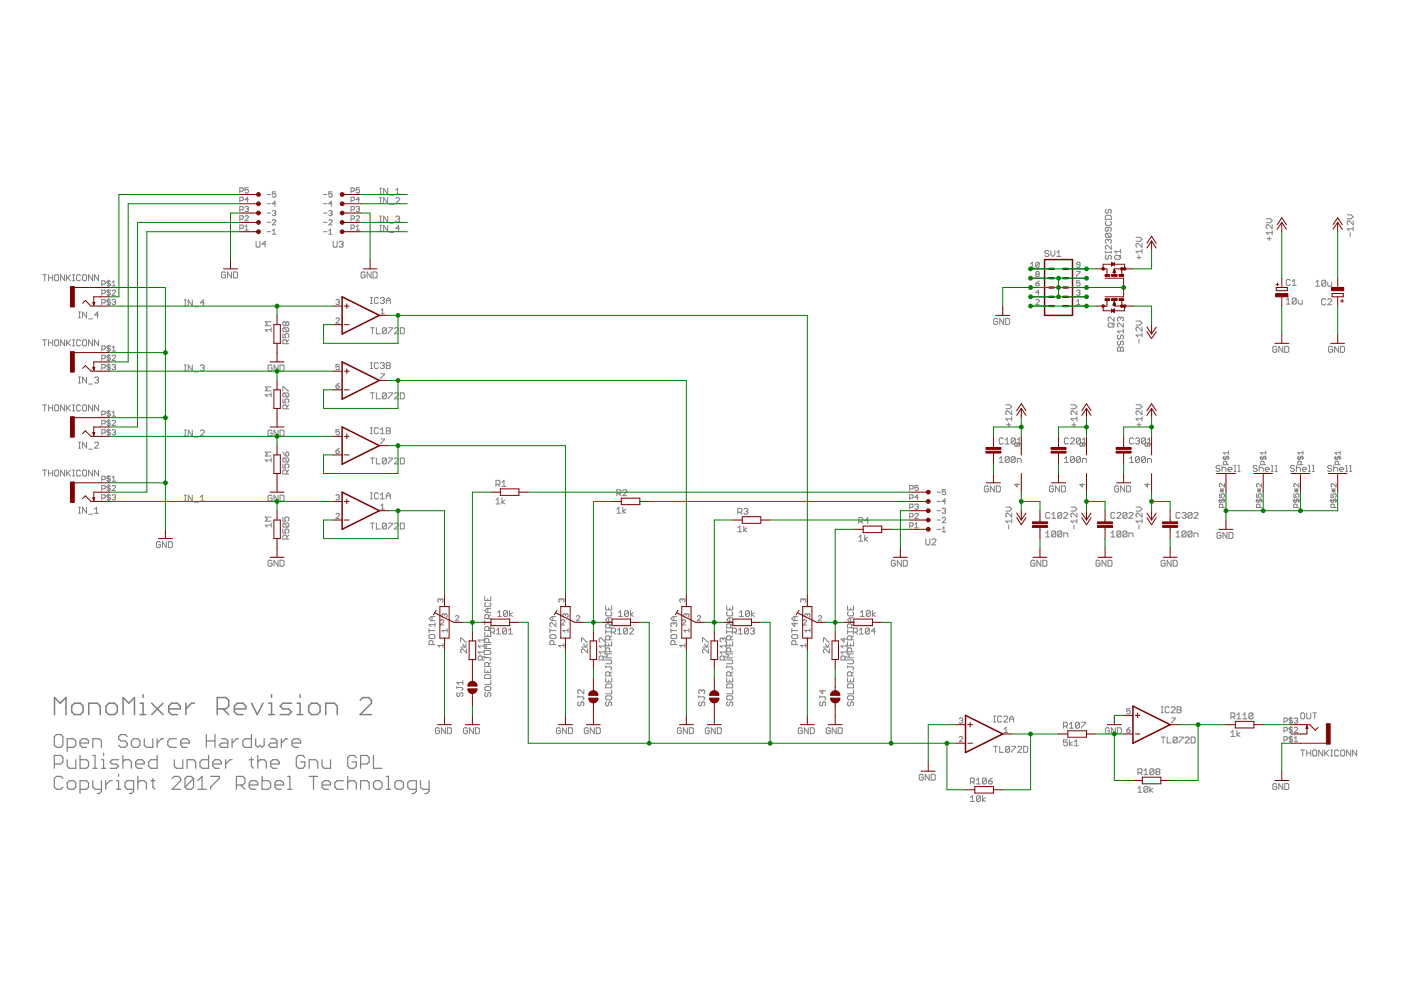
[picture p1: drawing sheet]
<svg xmlns="http://www.w3.org/2000/svg" width="297mm" height="210mm" viewBox="0 0 297 210" stroke-linecap="round" stroke-linejoin="round" font-family="sans-serif">
<g fill="none" stroke="#808080" stroke-width=".25">
<path d="M11.5 156.2l.5-.5h.9l.4 .5v1.8l-.4 .5h-.9l-.5-.5zM14.2 158.5h1.4l.5-.5v-.9l-.5-.5h-1.4v2.8M17 157.5h1.8v-.4l-.5-.5h-.9l-.4 .5v.9l.4 .5h.9M19.7 158.5v-1.9h1.4l.4 .5v1.4M22 159.7v.5M27 156.2l-.5-.5h-.9l-.5 .5v.4l.5 .5h.9l.5 .4v.5l-.5 .5h-.9l-.5-.5M27.9 157.1l.4-.5h.9l.5 .5v.9l-.5 .5h-.9l-.4-.5zM30.6 156.6v1.4l.5 .5h1.3v-1.9M33.3 156.6v1.9M34.7 156.6h-.5l-.9 .9M37.4 156.6h-1.4l-.4 .5v.9l.4 .5h1.4M38.3 157.5h1.8v-.4l-.4-.5h-.9l-.5 .5v.9l.5 .5h.9"/>
<path d="M43.8 157.1h1.8M43.8 155.7v2.8M45.6 155.7v2.8M46.9 156.6h.9l.5 .5v1.4h-1.4l-.4-.5 .4-.5h1.4M49.2 156.6v1.9M50.6 156.6h-.5l-.9 .9M53.3 155.7v2.8h-1.4l-.4-.5v-.9l.4-.5h1.4M54.2 156.6v1.4l.5 .5 .4-.5 .5 .5 .4-.5v-1.4M57.4 156.6h.9l.4 .5v1.4h-1.3l-.5-.5 .5-.5h1.3M59.6 156.6v1.9M61 156.6h-.4l-1 .9M61.9 157.5h1.8v-.4l-.4-.5h-.9l-.5 .5v.9l.5 .5h.9"/>
<path d="M11.5 162h1.4l.4-.5v-.9l-.4-.4h-1.4v2.7M13.3 165.1l-.4-.5h-.9l-.5 .5v1.8l.5 .4h.9l.4-.4M14.2 161.1v1.3l.5 .5h1.4v-1.8M14.7 165.5h.9l.5 .5v.9l-.5 .4h-.9l-.5-.4v-.9zM17 160.2v2.7h1.3l.5-.5v-.9l-.5-.4h-1.3M17 167.3h1.3l.5-.4v-.9l-.5-.5h-1.3v2.7M19.7 165.5v1.4l.5 .4h1.3M19.7 160.2h.5v2.7M19.7 162.9h.9M21.5 165.5v2.3l-.4 .4h-.5M21.5 162.9h.9M21.5 161.1h.5v1.8"/>
<path d="M22.4 165.5v1.8M23.8 165.5h-.5l-.9 .9M24.7 165.5h.4v1.8M24.7 167.3h.9M25.1 164.1v.5M25.1 161.1h-1.3l-.5 .4 .5 .5h.9l.4 .4-.4 .5h-1.4M26.1 161.5l.4-.4h.9l.5 .4v1.4M26.1 160.2v2.7M28.3 167.3h-1.3l-.5-.4v-.9l.5-.5h1.3v2.3l-.4 .4h-.5M28.8 162h1.8v-.5l-.5-.4h-.9l-.4 .4v.9l.4 .5h.9M29.2 166l.5-.5h.9l.5 .5v1.3M29.2 164.6v2.7"/>
<path d="M32 165.5h.9M32.4 165.1v1.8l.5 .4M33.3 160.2v2.7h-1.3l-.5-.5v-.9l.5-.4h1.3M36.5 165.1l.5-.5h.8l.5 .5v.4l-1.8 1.8h1.8M37 161.1v1.3l.4 .5h1.4v-1.8M39.7 162.9v-1.8h1.3l.5 .4v1.4M41 165.1l-.4-.5h-.9l-.5 .5v1.8M41 165.1v1.8l-.4 .4h-.9l-.5-.4M41 165.1l-1.8 1.8M41.9 167.3h1.9M41.9 165.5l.9-.9v2.7M44.2 160.2v2.7h-1.4l-.4-.5v-.9l.4-.4h1.4"/>
<path d="M44.7 164.6h1.8v.5l-1.8 1.8v.4M45.1 162h1.8v-.5l-.4-.4h-.9l-.5 .4v.9l.5 .5h.9M47.8 161.1v1.8M49.2 161.1h-.5l-.9 .9M50.1 166.4h1.4l.4-.4v-.9l-.4-.5h-1.4v2.7M51 166.4l.9 .9M52.8 161.1h.9M52.8 166.4h1.9v-.4l-.5-.5h-.9l-.5 .5v.9l.5 .4h.9M53.3 160.6v1.8l.4 .5M54.7 161.5l.4-.4h.9l.5 .4v1.4M54.7 160.2v2.7M55.6 164.6v2.7h1.3l.5-.4v-.9l-.5-.5h-1.3"/>
<path d="M57.4 162h1.8v-.5l-.5-.4h-.9l-.4 .4v.9l.4 .5h.9M58.3 166.4h1.8v-.4l-.5-.5h-.9l-.4 .5v.9l.4 .4h.9M61 164.6h.5v2.7M61 167.3h.9M64.6 160.6l-.4-.4h-.9l-.5 .4v1.8l.5 .5h.9l.4-.5v-.9h-.9M65.6 162.9v-1.8h1.3l.5 .4v1.4M65.6 164.6h1.8M66.5 164.6v2.7M68.3 161.1v1.3l.4 .5h1.4v-1.8M68.3 166.4h1.8v-.4l-.5-.5h-.9l-.4 .5v.9l.4 .4h.9M72.8 165.5h-1.3l-.5 .5v.9l.5 .4h1.3M73.7 164.6v2.7"/>
<path d="M73.7 166l.5-.5h.9l.4 .5v1.3M75.5 160.6l-.4-.4h-.9l-.5 .4v1.8l.5 .5h.9l.4-.5v-.9h-.9M76.5 162h1.3l.5-.5v-.9l-.5-.4h-1.3v2.7M76.5 167.3v-1.8h1.3l.5 .5v1.3M79.2 160.2v2.7h1.8M79.6 165.5h.9l.5 .5v.9l-.5 .4h-.9l-.4-.4v-.9zM81.9 164.6h.5v2.7M81.9 167.3h.9M83.7 166l.5-.5h.9l.4 .5v.9l-.4 .4h-.9l-.5-.4zM88.3 167.3h-1.4l-.5-.4v-.9l.5-.5h1.4v2.3l-.5 .4h-.4M89.2 165.5v1.4l.4 .4h1.4M91 165.5v2.3l-.5 .4h-.4"/>
</g>
<g fill="none" stroke="#808080" stroke-width=".32">
<path d="M11.6 151.5v-3.6l1.2 1.2 1.2-1.2v3.6M15.8 149.1h1.2l.6 .6v1.2l-.6 .6h-1.2l-.6-.6v-1.2zM18.8 151.5v-2.4h1.8l.7 .6v1.8M22.5 149.7l.6-.6h1.2l.6 .6v1.2l-.6 .6h-1.2l-.6-.6zM26.1 151.5v-3.6l1.2 1.2 1.2-1.2v3.6M29.7 151.5h1.2M29.7 149.1h.6v2.4M30.3 147.3v.6M32.2 149.1l2.4 2.4M34.6 149.1l-2.4 2.4M35.8 150.3h2.4v-.6l-.6-.6h-1.2l-.6 .6v1.2l.6 .6h1.2M39.4 149.1v2.4"/>
<path d="M41.2 149.1h-.6l-1.2 1.2M46.1 150.3h1.8l.6-.6v-1.2l-.6-.6h-1.8v3.6M47.3 150.3l1.2 1.2M49.7 150.3h2.4v-.6l-.6-.6h-1.2l-.6 .6v1.2l.6 .6h1.2M53.3 149.1l1.2 2.4 1.3-2.4M57 151.5h1.2M57 149.1h.6v2.4M57.6 147.3v.6M61.8 149.1h-1.8l-.6 .6 .6 .6h1.2l.6 .6-.6 .6h-1.8M63 151.5h1.2M63 149.1h.6v2.4M63.6 147.3v.6"/>
<path d="M66 149.1h1.2l.7 .6v1.2l-.7 .6h-1.2l-.6-.6v-1.2zM69.1 151.5v-2.4h1.8l.6 .6v1.8M76.3 148.5l.6-.6h1.2l.7 .6v.6l-2.5 2.4h2.5"/>
</g>
<g fill="none" stroke="#808080" stroke-width=".21">
<path d="M52.7 39.8h-.8v.6l.4-.2 .4 .2-.2 .5h-.4l-.2-.2M76.2 39.8h-.7v.6l.4-.2 .3 .2-.1 .5h-.4l-.2-.2M80.5 39.9h.4M80.7 39.9v1.3M82.2 39.9v1.3l-.9-1.3v1.3M9 58.3h.9M9.5 58.3v1.2M10.3 58.3v1.2M10.3 58.9h.9M11.2 58.3v1.2M11.8 58.3h.4l.2 .2v.8l-.2 .2h-.4l-.2-.2v-.8zM13.7 58.3v1.2l-.9-1.2v1.2"/>
<path d="M14.1 58.3v1.2M14.3 58.9l.7 .6M15 58.3l-.9 .8M15.4 58.3h.4M15.4 59.5h.4M15.6 58.3v1.2M17.1 58.5l-.2-.2h-.5l-.2 .2v.8l.2 .2h.5l.2-.2M17.7 58.3h.4l.3 .2v.8l-.3 .2h-.4l-.2-.2v-.8zM19.6 58.3v1.2l-.8-1.2v1.2M20.9 58.3v1.2l-.9-1.2v1.2M23.1 59.4v1.4M23.4 59.7l-.2-.2h-.3l-.2 .4 .2 .2h.3l.2 .4-.2 .1-.5-.1"/>
<path d="M23.8 59.9l.3-.4v1.1M47.8 57.9l-.2-.2h-.4l-.2 .2v.8l.2 .2h.4l.2-.2v-.4h-.4M49.1 57.7v1.2l-.9-1.2v1.2M49.5 57.7h.6l.3 .2v.8l-.3 .2h-.6zM50.8 46.5h.6l.2-.2v-.4l-.2-.2h-.6v1.1M50.8 48.4h.6l.2-.1v-.4l-.2-.2h-.6v1.1M50.8 44.5h.6l.2-.2v-.4l-.2-.1h-.6v1.1M50.8 42.5h.6l.2-.2v-.3l-.2-.2h-.6v1.1M50.8 40.6h.6l.2-.2v-.4l-.2-.2h-.6v1.1M51.9 45.9l.2-.2h.4l.2 .2v.2l-.8 .7h.8M51.9 48.8h.8M51.9 43.9l.2-.1h.4l.2 .1-.2 .4"/>
<path d="M51.9 48.1l.4-.4v1.1M52.3 44.3h.2M52.5 44.3l.2 .2-.2 .4h-.4l-.2-.2M52.7 42.3h-.8l.6-.5v1.1M54.3 51.2v1l.2 .2h.4l.2-.2v-1M56.4 51.8h-.8l.6-.6v1.2M56.7 49.1h.7M56.7 47.1h.7M56.7 45.2h.7M56.7 43.2h.7M56.7 41.2h.7M57.7 48.9l.4-.3v1.1"/>
<path d="M57.7 49.7h.8M57.7 46.8l.2-.2 .6 .2v.2l-.8 .7h.8M57.7 44.8l.6-.2 .2 .2-.2 .4M58.1 45.2h.2M58.3 45.2l.2 .2-.2 .3h-.4l-.2-.2M58.5 43.2h-.8l.6-.5v1.1M58.5 40.7h-.8v.5l.4-.2 .4 .2v.4l-.2 .2h-.4l-.2-.2M68.6 49.1h.7M68.6 47.1h.7M68.6 45.2h.7M68.6 43.2h.7M68.6 41.2h.7"/>
<path d="M69.7 46.8l.2-.2 .5 .2v.2l-.7 .7h.7M69.7 48.9l.4-.3v1.1M69.7 49.7h.7M69.7 44.8l.2-.2h.3l.2 .2-.2 .4M70.1 45.2h.1M70.2 45.2l.2 .2-.2 .3h-.3l-.2-.2M70.4 40.7h-.7v.5l.4-.2 .3 .2v.4l-.2 .2h-.3l-.2-.2M70.4 43.2h-.7l.5-.5v1.1M70.6 51.2v1l.2 .2h.5l.2-.2v-1M71.9 51.4l.2-.2h.4l.2 .2-.2 .4M72.3 51.8h.2M72.5 51.8l.2 .2-.2 .4h-.4l-.2-.2"/>
<path d="M74.4 46.5h.6l.1-.2v-.4l-.1-.2h-.6v1.1M74.4 40.6h.6l.1-.2v-.4l-.1-.2h-.6v1.1M74.4 42.5h.6l.1-.2v-.3l-.1-.2h-.6v1.1M74.4 44.5h.6l.1-.2v-.4l-.1-.1h-.6v1.1M74.4 48.4h.6l.1-.1v-.4l-.1-.2h-.6v1.1M75.5 45.9l.2-.2h.4l.1 .2v.2l-.7 .7h.7M75.5 48.1l.4-.4v1.1M75.5 48.8h.7M75.5 43.9l.6-.1 .1 .1-.1 .4M75.9 44.3h.2M76.1 44.3l.1 .2-.1 .4h-.4l-.2-.2M76.2 42.3h-.7l.6-.5v1.1"/>
<path d="M77.4 57.9l-.2-.2h-.4l-.2 .2v.8l.2 .2h.4l.2-.2v-.4h-.4M78.7 57.7v1.2l-.9-1.2v1.2M79.1 57.7h.6l.2 .2v.8l-.2 .2h-.6zM80.5 47.1h.4M80.5 41.2h.4M80.5 49.1h.4M80.5 47.8h.4M80.5 45.8h.4M80.5 43.1h.4M80.5 41.9h.4M80.7 41.9v1.2M80.7 45.8v1.3"/>
<path d="M80.7 47.8v1.3M82.2 41.9v1.2l-.9-1.2v1.2M82.2 45.8v1.3l-.9-1.3v1.3M82.2 47.8v1.3l-.9-1.3v1.3M82.6 41.4h.9M82.6 49.3h.9M82.6 47.3h.9M82.6 43.3h.9M83.9 41.2h.8M83.9 40.3l.4-.4v1.3M83.9 46l.2-.2h.4l.2 .2-.2 .5M83.9 42.1l.2-.2h.4l.2 .2v.2l-.8 .8h.8"/>
<path d="M84.3 46.5h.2M84.5 46.5l.2 .2-.2 .4h-.4l-.2-.2M84.7 48.4h-.8l.6-.6v1.3M218.5 56l.4-.4v1.1M218.5 56.7h.7M219.8 58.1l-.2 .2 .2 .4h.4l.1-.2-.1-.4M219.8 58.1l-.2-.2 .2-.3h.4l.1 .1-.1 .4M219.8 58.1h.4M220.3 55.8l-.7 .7M220.3 55.8v.7l-.1 .2h-.4l-.2-.2M220.3 59.5l-.7 .6M220.3 55.8l-.1-.2h-.4l-.2 .2v.7"/>
<path d="M222.4 53.3l-.2-.2h-.5l-.2 .5 .2 .2h.5l.2 .4-.2 .2h-.5l-.2-.2M222.8 53.1v.9l.4 .4 .4-.4v-.9M224.1 54.4h.8M224.1 53.6l.4-.5v1.3M228.3 57.6h.7l-.7 1.1M229 56.1h-.5l-.2-.1 .2-.4h.3l.2 .2v.7l-.2 .2h-.3l-.2-.2M229 59.5h-.7v.6l.3-.2 .4 .2v.4l-.2 .1-.5-.1M234.4 53.3v.4M234.4 53.5h1.2M234.6 44.4l-.2 .2v.4l.2 .2 .4-.2v-.4l.2-.2 .4 .2v.4l-.2 .2M234.6 45.7h.8l.2 .2v.6h-1.2v-.6zM234.6 46.9l-.2 .2v.5l.2 .2h.8l.2-.2v-.5l-.2-.2"/>
<path d="M234.6 49.5l-.2 .2v.4l.2 .2h.8M234.6 54.1l-.2 .3v.4l.2 .2 .4-.2v-.4l.2-.3 .4 .3v.4l-.2 .2M234.6 49.5h.8l.2 .2v.4l-.2 .2M234.6 49.5l.8 .8M235 48.2v.6l-.2 .2-.4-.2v-.4l.2-.2h.8l.2 .2v.4l-.2 .2M235 50.9l-.2-.2-.4 .2v.5l.2 .2M235 50.9l.2-.2 .4 .2v.5l-.2 .2M235 50.9v.3M235.6 52v.9l-.8-.9-.4 .2v.4l.2 .3M235.6 53.3v.4M236.3 54.4l.2-.3h.9l.2 .3v.4l-.2 .2h-.9l-.2-.2zM237.6 53.3h-1.3l.4 .4"/>
<path d="M237.6 52.9v.8M237.6 54.1l-.4 .5M240.9 50.3h.8l.4 .4-.4 .5h-.8M241.1 54.6h.8M241.5 54.1v.9M242.1 53.3h-1.2l.4 .4M242.1 51.6v.8l-.8-.8-.4 .2v.4l.2 .2M242.1 52.9v.8M268.5 46.4h.8l.4 .4-.4 .4h-.8M268.7 50.6h.8M269.1 50.2v.8M269.7 49.3h-1.2l.4 .5"/>
<path d="M269.7 47.6v.9l-.8-.9-.4 .3v.4l.2 .2M269.7 48.9v.9M273.6 59.5l-.3-.2h-.4l-.2 .2v.8l.2 .2h.4l.3-.2M274 59.7l.4-.4v1.2M279 59.8l.4-.4v1.3M281.1 59.6v.9l-.2 .2h-.5l-.2-.2M281.1 59.6l-.2-.2h-.5l-.2 .2v.9M281.1 59.6l-.9 .9M281.5 59.8v.7l.2 .2h.6v-.9M285.6 45.6h.9l.4 .4-.4 .4h-.9M286.3 49.4v.8M286.9 48.5h-1.3l.4 .4"/>
<path d="M286.9 46.8v.9l-.9-.9-.4 .2v.5l.2 .2M286.9 48.1v.8M9 72.1h.9M9.5 72.1v1.2M10.3 72.1v1.2M10.3 72.7h.9M11.2 72.1v1.2M11.8 72.1h.4l.2 .2v.8l-.2 .2h-.4l-.2-.2v-.8zM13.7 72.1v1.2l-.9-1.2v1.2M14.1 72.1v1.2M14.3 72.7l.7 .6M15 72.1l-.9 .8"/>
<path d="M15.4 72.1h.4M15.4 73.3h.4M15.6 72.1v1.2M16.7 79.9h.4M16.7 67.4h.4M16.7 66.1h.4M16.9 66.1v1.3M16.9 79.9v1.3M17.1 72.3l-.2-.2h-.5l-.2 .2v.8l.2 .2h.5l.2-.2M17.5 72.3l.2-.2h.4l.3 .2v.8l-.3 .2h-.4l-.2-.2zM18.4 66.1v1.3l-.9-1.3v1.3M18.4 79.9v1.3l-.9-1.3v1.3"/>
<path d="M18.8 67.6h.8M19.6 72.1v1.2l-.8-1.2v1.2M20.9 72.1v1.2l-.9-1.2v1.2M20.9 66.8h-.9l.7-.7v1.3M21.6 74.1h.5l.2-.2-.2-.6h-.5v1.1M21.6 78h.5l.2-.5-.2-.2h-.5v1.1M21.6 60.3h.5l.2-.2-.2-.6h-.5v1.1M21.6 62.2h.5l.2-.1-.2-.6h-.5v1.1M21.6 64.2h.5l.2-.2-.2-.5h-.5v1.1M21.6 76.1h.5l.2-.2-.2-.6h-.5v1.1M23.1 61.3v1.5M23.1 63.3v1.4"/>
<path d="M23.1 73.2v1.4M23.1 75.1v1.5M23.1 77.1v1.4M23.4 77.5l-.2-.2-.5 .2 .2 .3h.3l.2 .2-.2 .4h-.3l-.2-.2M23.4 75.5l-.2-.2h-.3l-.2 .2 .2 .4h.3l.2 .2-.2 .3h-.3l-.2-.2M23.4 73.5l-.2-.2h-.3l-.2 .2 .2 .4 .5 .2-.2 .3h-.3l-.2-.1M23.4 63.7l-.2-.2h-.3l-.2 .4 .5 .1 .2 .4-.2 .2h-.3l-.2-.2M23.4 61.7l-.2-.2h-.3l-.2 .2 .2 .4 .5 .1-.2 .4h-.3l-.2-.2M23.8 74.4h.7M23.8 61.7l.1-.2h.4l.2 .2-.7 .9h.7M23.8 63.7l.1-.2h.4l.2 .2-.2 .3M23.8 75.5l.1-.2h.4l.2 .2v.2l-.7 .7h.7"/>
<path d="M23.8 77.5l.1-.2h.4l.2 .2-.2 .3M23.8 73.7l.3-.4v1.1M23.8 60.6h.7M24.1 77.8h.2M24.1 64h.2M24.3 64l.2 .2-.2 .4h-.4l-.1-.2M24.3 77.8l.2 .2-.2 .4h-.4l-.1-.2M39.1 77.4h.4M39.1 78.7h.4M39.1 64.8h.4M39.1 63.6h.4M39.3 63.6v1.2"/>
<path d="M39.3 77.4v1.3M40.8 63.6v1.2l-.9-1.2v1.2M40.8 77.4v1.3l-.9-1.3v1.3M41.2 65h.8M41.2 78.8h.8M42.5 77.6l.2-.2h.4l.2 .2-.2 .4M42.9 78h.2M43.1 78l.2 .2-.2 .5h-.4l-.2-.3M43.3 64.2h-.8l.6-.6v1.2M57.5 68.2h-1.3l.5 .4-.5 .5h1.3M57.5 69.9h-1.3l.5 .4M57.5 69.5v.8"/>
<path d="M57.7 77.6l-.2-.2h-.5l-.2 .2v.8l.2 .3h.5l.2-.3v-.4h-.4M58.9 77.4v1.3l-.8-1.3v1.3M59.4 77.4h.6l.2 .2v.8l-.2 .3h-.6zM60 70.8v.8h.6l-.2-.6 .2-.2h.4l.2 .2v.4l-.2 .2M60.2 69.5h.8l.2 .2v.4l-.2 .2M60.2 69.5l-.2 .2v.4l.2 .2h.8M60.2 69.5l.8 .8M60.6 68.4l-.2-.2-.4 .2v.5l.2 .2 .4-.2M60.6 68.4l.2-.2 .4 .2v.5l-.2 .2-.4-.2M60.6 68.4v.5M60.8 72.9v-.7l-.2-.2h-.4l-.2 .2v.7h1.2M61.2 72l-.4 .5"/>
<path d="M71.2 67.6l.2-.2h.4l.1 .2v.2l-.7 .7h.7M71.2 63.7l.2-.2h.4l.1 .2-.1 .3M71.6 64h.2M71.8 64l.1 .2-.1 .4h-.4l-.2-.2M71.9 77.3h-.7v.5l.4-.1 .3 .1-.1 .6h-.4l-.2-.2M78.5 69.5h.9M78.5 64.3h.5M78.5 63.1h.5M78.5 78.1h.5M78.5 76.9h.5M78.7 63.1v1.2M78.7 76.9v1.2"/>
<path d="M79 69.5v1.3M79.8 69.5v1.3h.8M80.2 63.3l-.2-.2h-.4l-.2 .2v.8l.2 .2h.4l.2-.2M80.2 77.1l-.2-.2h-.4l-.2 .2v.8l.2 .2h.4l.2-.2M80.6 63.3l.3-.2h.4l.2 .2-.2 .4M80.6 77.1l.3-.2h.4l.2 .2-.2 .4M80.8 79.3h.7l-.7 1M80.8 65.8l.3-.3v1M80.8 66.5h.7M81.1 63.7h.2M81.1 77.5h.2M81.3 63.7l.2 .2-.2 .4h-.4l-.3-.2"/>
<path d="M81.3 77.5l.2 .2-.2 .4h-.4l-.3-.2M81.9 69.7v.8l-.2 .3h-.4l-.2-.3M81.9 69.7l-.2-.2h-.4l-.2 .2v.8M81.9 64.3v-.8l.4-.4 .5 .4v.8M81.9 76.9h.6l.3 .2-.3 .4 .3 .4-.3 .2h-.6zM81.9 69.7l-.8 .8M81.9 63.7h.9M81.9 77.5h.6M82.3 69.5h.9v.2l-.9 .8v.3M83.6 69.7l.2-.2h.4l.3 .2v.2l-.9 .9h.9M84.9 69.5h.6l.2 .2v.8l-.2 .3h-.6zM211.5 67.7l-.2-.2h-.4l-.2 .2v.9l.2 .2h.4l.2-.2v-.4h-.4"/>
<path d="M212.8 67.5v1.3l-.8-1.3v1.3M213.2 67.5h.6l.3 .2v.9l-.3 .2h-.6zM219.6 63.7l.2-.2h.4l.1 .2v.2l-.7 .7h.7M219.6 60.1h.6l.1 .4-.1 .1h-.4l-.2-.1zM220.3 62.1h-.7l.6-.6v1.1M228.3 64.6h.7M228.3 61.7l.2-.2h.3l.2 .2-.2 .4M228.3 63.9l.3-.4v1.1M228.6 62.1h.2M228.8 62.1l.2 .1-.2 .4h-.3l-.2-.2M235.2 68.5h.8l.2 .2v.5l-.2 .2h-.8l-.3-.2v-.5zM236.2 67.2v.9l-.8-.9-.5 .3v.4l.3 .2"/>
<path d="M236.2 68.5l-.4 .4M236.9 73.8l.2-.2 .5 .2 .4-.2 .2 .2v.6h-1.3zM237.1 71.1l-.2 .2v.4l.2 .2 .5-.2v-.4l.2-.2 .4 .2v.4l-.2 .2M237.1 72.3l-.2 .2v.5l.2 .2 .5-.2v-.5l.2-.2 .4 .2v.5l-.2 .2M237.6 67.5l-.3-.3-.4 .3v.4l.2 .2M237.6 67.5l.2-.3 .4 .3v.4l-.2 .2M237.6 67.5v.2M237.6 73.8v.6M238.2 68.5v.9l-.9-.9-.4 .2v.5l.2 .2M238.2 69.8v.8M238.2 70.2h-1.3l.4 .4M240.9 68.1h.8l.4 .4-.4 .4h-.8"/>
<path d="M241.5 71.9v.8M242.1 69.3v.9l-.8-.9h-.2l-.2 .3v.4l.2 .2M242.1 70.6v.9M242.1 71h-1.2l.4 .5M270.7 73.6l-.2-.2h-.4l-.2 .2v.9l.2 .2h.4l.2-.2v-.4h-.4M272 73.4v1.3l-.9-1.3v1.3M272.4 73.4h.6l.2 .2v.9l-.2 .2h-.6zM272.7 63.6l.4-.4v1.3M272.7 64.5h.9M274 60.5h.8M274.8 63.4v.9l-.2 .2h-.4l-.2-.2M274.8 63.4l-.2-.2h-.4l-.2 .2v.9"/>
<path d="M274.8 63.4l-.8 .9M275.3 63.6v.7l.2 .2h.6v-.9M279 60.7h.8M281.1 63.6l-.2-.2h-.5l-.2 .2v.8l.2 .2h.5l.2-.2M281.5 63.6l.2-.2h.4l.2 .2v.2l-.8 .8h.8M282.5 73.6l-.2-.2h-.4l-.2 .2v.9l.2 .2h.4l.2-.2v-.4h-.4M283.8 73.4v1.3l-.8-1.3v1.3M284.2 73.4h.7l.2 .2v.9l-.2 .2h-.7zM9 85.9h.9M9 99.7h.9M9.5 85.9v1.2M9.5 99.7v1.2"/>
<path d="M10.3 85.9v1.2M10.3 99.7v1.2M10.3 86.5h.9M11.2 85.9v1.2M11.2 99.7v1.2M11.8 85.9h.4l.2 .2v.8l-.2 .2h-.4l-.2-.2v-.8zM11.8 99.7h.4l.2 .2v.8l-.2 .2h-.4l-.2-.2v-.8zM13.7 85.9v1.2l-.9-1.2v1.2M13.7 99.7v1.2l-.9-1.2v1.2M14.1 85.9v1.2M14.1 99.7v1.2M14.3 86.5l.7 .6"/>
<path d="M15 85.9l-.9 .8M15 99.7l-.9 .8M15.4 85.9h.4M15.4 87.1h.4M15.4 99.7h.4M15.6 85.9v1.2M15.6 99.7v1.2M16.7 95h.4M16.7 93.7h.4M16.7 81.2h.4M16.9 93.7v1.3M17.1 86.1l-.2-.2h-.5l-.2 .2v.8l.2 .2h.5l.2-.2"/>
<path d="M17.1 99.9l-.2-.2h-.5l-.2 .2v.8l.2 .2h.5l.2-.2M17.7 85.9h.4l.3 .2v.8l-.3 .2h-.4l-.2-.2v-.8zM17.7 99.7h.4l.3 .2v.8l-.3 .2h-.4l-.2-.2v-.8zM18.4 93.7v1.3l-.9-1.3v1.3M18.8 95.2h.8M18.8 81.4h.8M19.6 85.9v1.2l-.8-1.2v1.2M19.6 99.7v1.2l-.8-1.2v1.2M20 80.2l.3-.3h.4l.2 .3-.2 .4M20 94l.3-.3h.4l.2 .3v.2l-.9 .8h.9M20.5 80.6h.2M20.7 80.6l.2 .2-.2 .4h-.4l-.3-.2"/>
<path d="M20.9 85.9v1.2l-.9-1.2v1.2M20.9 99.7v1.2l-.9-1.2v1.2M21.6 87.9h.5l.2-.6-.2-.1h-.5v1M21.6 91.8h.5l.2-.1v-.4l-.2-.2h-.5v1.1M21.6 89.9h.5l.2-.6-.2-.2h-.5v1.1M23.1 87v1.4M23.1 88.9v1.5M23.1 90.9v1.5M23.4 87.3l-.2-.1-.5 .1 .2 .4h.3l.2 .2-.2 .3h-.3l-.2-.1M23.4 91.3l-.2-.2-.5 .2 .2 .4 .5 .1-.2 .4-.5-.2M23.4 89.3l-.2-.2-.5 .2 .2 .4h.3l.2 .2-.2 .3h-.3l-.2-.2M23.8 91.3l.1-.2h.4l.2 .2-.2 .4"/>
<path d="M23.8 89.3l.1-.2h.4l.2 .2v.2l-.7 .7h.7M23.8 88.2h.7M23.8 87.5l.3-.3v1M24.1 91.7h.2M24.3 91.7l.2 .1-.2 .4h-.4l-.1-.2M39.1 91.2h.4M39.1 92.5h.4M39.3 91.2v1.3M40.8 91.2v1.3l-.9-1.3v1.3M41.2 92.7h.8M42.5 91.4l.2-.2h.4l.2 .2v.2l-.8 .9h.8M57.5 83.3v.8"/>
<path d="M57.5 97.1v.9M57.5 83.7h-1.3l.5 .4M57.5 82h-1.3l.5 .4-.5 .5h1.3M57.5 97.5h-1.3l.5 .5M57.5 95.8h-1.3l.5 .5-.5 .4h1.3M57.7 91.4l-.2-.2h-.5l-.2 .2v.8l.2 .3h.5l.2-.3v-.4h-.4M58.9 91.2v1.3l-.8-1.3v1.3M59.4 91.2h.6l.2 .2v.8l-.2 .3h-.6zM60 82.9v-.9h.2l.8 .9h.2M60 98.4v.8h.6l-.2-.6 .2-.2h.4l.2 .2v.4l-.2 .2M60 84.6v.8h.6l-.2-.4 .2-.4h.4l.2 .2v.4l-.2 .2M60 95.8l.6 .9"/>
<path d="M60.2 97.1h.8l.2 .2v.4l-.2 .3M60.2 83.3l-.2 .2v.4l.2 .2h.8M60.2 97.1l-.2 .2v.4l.2 .3h.8M60.2 83.3h.8l.2 .2v.4l-.2 .2M60.2 83.3l.8 .8M60.2 97.1l.8 .9M60.8 86.7v-.6l-.2-.2h-.4l-.2 .2v.6h1.2M60.8 95.8l.4 .3v.4l-.2 .2h-.4v-.6zM61.2 85.9l-.4 .4M61.2 99.7l-.4 .4M71.2 95.6h.6l.1 .3-.1 .2h-.4l-.2-.2zM71.2 81.8h.6l.1 .3-.1 .2h-.4l-.2-.2z"/>
<path d="M71.9 91.1h-.7v.6l.4-.2 .3 .2v.3l-.1 .2-.6-.2M71.9 81.2l-.7 .6M71.9 95l-.7 .6M78.5 83.3h.9M78.5 97.1h.9M78.5 91.9h.5M78.5 90.7h.5M78.7 90.7v1.2M79 83.3v1.3M79 97.1v1.3M79.8 83.3v1.3h.8M79.8 97.1v1.3h.8"/>
<path d="M80.2 90.9l-.2-.2h-.4l-.2 .2v.8l.2 .2h.4l.2-.2M80.6 91.1l.5-.4v1.2M80.6 91.9h.9M80.8 93.1h.7l-.7 1M81.9 97.3v.8l-.2 .3h-.4l-.2-.3M81.9 83.5v.8l-.2 .3h-.4l-.2-.3M81.9 83.5l-.2-.2h-.4l-.2 .2v.8M81.9 97.3l-.2-.2h-.4l-.2 .2v.8M81.9 90.7h.6l.3 .2-.3 .4 .3 .4-.3 .2h-.6zM81.9 83.5l-.8 .8M81.9 97.3l-.8 .8M81.9 91.3h.6"/>
<path d="M82.3 83.3h.9v.2l-.9 .8v.3M82.3 97.1h.9v.2l-.9 .8v.3M83.6 83.5l.2-.2h.4l.3 .2v.2l-.9 .9h.9M83.6 97.3l.2-.2h.4l.3 .2v.2l-.9 .9h.9M84.9 83.3h.6l.2 .2v.8l-.2 .3h-.6zM84.9 97.1h.6l.2 .2v.8l-.2 .3h-.6zM211.9 97.2l.4-.4v1.3M211.9 98.1h.8M212.7 93.1l-.2-.2h-.4l-.2 .2v.8l.2 .2h.4l.2-.2M213.1 94.1h.9M213.1 93.3l.5-.4v1.2M213.3 85.8h.8l.4 .4-.4 .5h-.8"/>
<path d="M213.4 90.1h.9M213.9 89.6v.9M214 97v.9l-.2 .2h-.5l-.2-.2M214 97l-.2-.2h-.5l-.2 .2v.9M214 97l-.9 .9M214.4 93.9l.2 .2h.4l.3-.2 .4 .1M214.5 87.1v.8l-.8-.8-.4 .2v.4l.1 .2M214.5 88.4v.8M214.5 88.8h-1.2l.4 .4M215.1 94l.2 .6 .4-.2M215.2 97v.9l-.2 .2h-.4l-.2-.2M215.2 97l-.2-.2h-.4l-.2 .2v.9"/>
<path d="M215.2 93.1l-.2-.2h-.4l-.2 .2v.8M215.2 93.1v.8M215.2 97l-.8 .9M215.2 93.1l-.8 .8M215.7 94v.4M215.7 94l.2-.1 .3 .1v.4l-.2 .2-.3-.2M215.7 98.1v-.9h.6l.2 .2v.7M215.7 94.1h.8M215.7 93.3l.4-.4v1.2M225.7 98.1h.8M225.7 97.2l.4-.4v1.3M226.5 93.1l-.2-.2h-.4l-.2 .2v.8l.2 .2h.4l.2-.2"/>
<path d="M226.9 93.1l.3-.2h.4l.2 .2v.2l-.9 .8h.9M227.1 85.8h.8l.4 .4-.4 .5h-.8M227.3 90.1h.8M227.7 89.6v.9M227.8 97v.9l-.2 .2h-.4l-.3-.2M227.8 97l-.2-.2h-.4l-.3 .2v.9M227.8 97l-.9 .9M228.2 93.9l.2 .2h.5l.2-.2 .4 .1M228.3 87.1v.8l-.8-.8-.4 .2v.4l.2 .2M228.3 88.4v.8M228.3 88.8h-1.2l.4 .4M228.9 94l.2 .6 .4-.2"/>
<path d="M229.1 93.1l-.2-.2h-.5l-.2 .2v.8M229.1 97l-.2-.2h-.5l-.2 .2v.9M229.1 97v.9l-.2 .2h-.5l-.2-.2M229.1 93.1v.8M229.1 97l-.9 .9M229.1 93.1l-.9 .8M229.5 94l.2-.1 .3 .1-.2 .6-.3-.2M229.5 94v.4M229.5 98.1v-.9h.6l.2 .2v.7M229.5 94.1h.8M229.5 93.3l.4-.4v1.2M239.5 98.1h.8"/>
<path d="M239.5 97.2l.4-.4v1.3M240.3 93.1l-.2-.2h-.4l-.2 .2v.8l.2 .2h.4l.2-.2M240.7 93.1l.3-.2h.4l.2 .2-.2 .4M240.9 85.8h.8l.4 .4-.4 .5h-.8M241.1 90.1h.8M241.2 93.5h.2M241.4 93.5l.2 .2-.2 .4h-.4l-.3-.2M241.5 89.6v.9M241.6 97v.9l-.2 .2h-.4l-.3-.2M241.6 97l-.2-.2h-.4l-.3 .2v.9M241.6 97l-.9 .9M242.1 87.1v.8l-.8-.8-.4 .2v.4l.2 .2"/>
<path d="M242.1 88.4v.8M242.1 88.8h-1.2l.4 .4M242.9 97v.9l-.2 .2h-.5l-.2-.2M242.9 97l-.2-.2h-.5l-.2 .2v.9M242.9 93.1l-.2-.2h-.5l-.2 .2v.8M242.9 93.1v.8l-.2 .2h-.5l-.2-.2M242.9 97l-.9 .9M242.9 93.1l-.9 .8M243.3 94l.2-.1 .3 .1-.2 .6-.3-.2M243.3 98.1v-.9h.6l.2 .2v.7M243.3 94v.4M243.3 94.1h.8"/>
<path d="M243.3 94l-.2-.1-.4 .1v.4l.2 .2 .4-.2M243.3 93.3l.4-.4v1.2M258.7 98.9l-.3-.2h-.4l-.2 .2 .2 .4h.4l.3 .2-.3 .4h-.4l-.2-.2M259.1 99.3l.2-.2h.4l.2 .2v.6M259.1 98.7v1.2M259.2 97.1h1.5M259.6 96.7l-.2 .2 .2 .6 .3-.2v-.4l.2-.2 .4 .2v.4l-.2 .2M260.1 98.5v-.5l-.2-.2h-.3l-.2 .2v.5h1.1M260.4 99.5h.8l-.2-.4h-.4l-.2 .2v.4l.2 .2h.4M260.5 95.6v.8M260.5 96h-1.1l.4 .4M261.6 98.7h.3v1.2"/>
<path d="M261.6 99.9h.5M262.5 98.7h.2v1.2M262.5 99.9h.4M266.6 98.9l-.3-.2h-.4l-.2 .4 .2 .2h.4l.3 .4-.3 .2h-.4l-.2-.2M267 99.3l.2-.2h.4l.2 .2v.6M267 98.7v1.2M267.1 97.1h1.4M267.5 96.7l-.2 .2v.4l.2 .2 .3-.2v-.4l.2-.2 .4 .2v.4l-.2 .2M268 98.5v-.5l-.2-.2h-.3l-.2 .2v.5h1.1M268.3 99.5h.8l-.2-.4h-.4l-.2 .2v.4l.2 .2h.4M268.4 96h-1.1l.4 .4M268.4 95.6v.8"/>
<path d="M269.5 98.7h.2v1.2M269.5 99.9h.4M270.4 98.7h.2v1.2M270.4 99.9h.4M274.4 98.9l-.2-.2h-.4l-.2 .4 .2 .2h.4l.2 .4-.2 .2h-.4l-.2-.2M274.9 99.3l.2-.2h.4l.2 .2v.6M274.9 98.7v1.2M275 97.1h1.4M275.4 96.7l-.2 .2v.4l.3 .2 .2-.2v-.4l.4-.2 .1 .2-.1 .6M275.9 98.5v-.5l-.2-.2h-.3l-.2 .2v.5h1M276.1 99.5h.9l-.2-.4h-.4l-.3 .2v.4l.3 .2h.4M276.2 96h-1l.3 .4"/>
<path d="M276.2 95.6v.8M277.4 98.7h.2v1.2M277.4 99.9h.4M278.3 98.7h.2v1.2M278.3 99.9h.4M282.3 98.9l-.2-.2h-.4l-.2 .2 .2 .4h.4l.2 .2-.2 .4h-.4l-.2-.2M282.8 99.3l.2-.2h.4l.2 .2v.6M282.8 98.7v1.2M282.9 97.1h1.4M283.2 96.7l-.1 .2 .1 .6h.2l.2-.2v-.4l.4-.2 .1 .2-.1 .6M283.8 98.5v-.5l-.2-.2h-.4l-.1 .2v.5h1M284 99.5h.9l-.2-.4h-.5l-.2 .2v.4l.2 .2h.5"/>
<path d="M284.1 96h-1l.3 .4M284.1 95.6v.8M285.3 98.7h.2v1.2M285.3 99.9h.4M286.2 98.7h.2v1.2M286.2 99.9h.4M10.3 100.3h.9M14.3 100.3l.7 .6M15.4 100.9h.4M16.7 108.8h.4M16.7 107.5h.4M16.9 107.5v1.3"/>
<path d="M18.4 107.5v1.3l-.9-1.3v1.3M18.8 109h.8M20 108.8h.9M20 108l.5-.5v1.3M21.6 103.7h.5l.2-.2v-.4l-.2-.2h-.5v1.1M21.6 105.6h.5l.2-.1-.2-.6h-.5v1.1M21.6 101.7h.5l.2-.6-.2-.1h-.5v1M23.1 100.8v1.4M23.1 102.7v1.5M23.1 104.7v1.5M23.4 101.1l-.2-.1-.5 .1 .2 .4h.3l.2 .2-.2 .3h-.3l-.2-.1M23.4 103.1l-.2-.2-.5 .2 .2 .4 .5 .2-.2 .3-.5-.2"/>
<path d="M23.4 105.1l-.2-.2h-.3l-.2 .4 .2 .2h.3l.2 .3-.2 .2-.5-.2M23.8 103.1l.1-.2h.4l.2 .2v.2l-.7 .7h.7M23.8 105.1l.1-.2h.4l.2 .2-.2 .4M23.8 101.3l.3-.3v1M23.8 102h.7M24.1 105.5h.2M24.3 105.5l.2 .1-.2 .4h-.4l-.1-.2M34 115.1l-.2-.2h-.4l-.2 .2v.8l.2 .2h.4l.2-.2v-.4h-.4M35.3 114.9v1.2l-.9-1.2v1.2M35.7 114.9h.6l.2 .2v.8l-.2 .2h-.6zM39.1 105h.4M39.1 106.3h.4"/>
<path d="M39.3 105v1.3M40.8 105v1.3l-.9-1.3v1.3M41.2 106.5h.8M42.5 106.3h.8M42.5 105.4l.4-.4v1.3M57.5 109.6h-1.3l.5 .5-.5 .4h1.3M57.5 111.3h-1.3l.5 .5M57.5 110.9v.9M57.7 119l-.2-.2h-.5l-.2 .2v.8l.2 .3h.5l.2-.3v-.4h-.4M57.7 105.2l-.2-.2h-.5l-.2 .2v.8l.2 .3h.5l.2-.3v-.4h-.4M58.9 105v1.3l-.8-1.3v1.3M58.9 118.8v1.3l-.8-1.3v1.3"/>
<path d="M59.4 118.8h.6l.2 .2v.8l-.2 .3h-.6zM59.4 105h.6l.2 .2v.8l-.2 .3h-.6zM60 109.6v.9h.6l-.2-.6 .2-.3h.4l.2 .3v.4l-.2 .2M60 112.2v.8h.6l-.2-.6 .2-.2h.4l.2 .2v.4l-.2 .2M60.2 110.9h.8l.2 .2v.4l-.2 .3M60.2 110.9l-.2 .2v.4l.2 .3h.8M60.2 110.9l.8 .9M60.8 100.5v-.6l-.2-.2h-.4l-.2 .2v.6h1.2M60.8 114.3v-.6l-.2-.2h-.4l-.2 .2v.6h1.2M61.2 113.5l-.4 .4M71.2 109l.2-.2h.4l.1 .2v.2l-.7 .7h.7M71.2 105.1l.2-.2h.4l.1 .2-.1 .4"/>
<path d="M71.6 105.5h.2M71.8 105.5l.1 .1-.1 .4-.6-.2M78.5 110.9h.9M78.5 105.8h.5M78.5 104.5h.5M78.7 104.5v1.3M79 110.9v1.3M79.8 110.9v1.3h.8M80.2 104.7l-.2-.2h-.4l-.2 .2v.9l.2 .2h.4l.2-.2M80.6 104.9l.5-.4v1.3M80.6 105.8h.9M80.8 107.2l.3-.3v1.1"/>
<path d="M80.8 108h.7M81.9 105.8v-.9l.4-.4 .5 .4v.9M81.9 111.1l-.2-.2h-.4l-.2 .2v.9M81.9 111.1v.9l-.2 .2h-.4l-.2-.2M81.9 111.1l-.8 .9M81.9 105.1h.9M82.3 110.9h.9v.2l-.9 .9v.2M83.6 111.1l.2-.2h.4l.3 .2v.2l-.9 .9h.9M84.9 110.9h.6l.2 .2v.9l-.2 .2h-.6zM105.2 106l.4-.4v1.2M105.2 106.8h.8M105.2 102.7h.6l.2-.2v-.4l-.2-.2h-.6v1.2"/>
<path d="M105.6 102.7l.4 .4M106.4 105.6v1.2M106.4 102.3l.4-.4v1.2M106.4 103.1h.9M107.1 106l-.7 .4 .7 .4M130.8 108.8h.8M130.8 108l.4-.5v1.3M130.8 104.7h.6l.2-.2v-.5l-.2-.2h-.6v1.3M131.2 104.7l.4 .4M132.1 107.5v1.3M132.1 104l.2-.2h.4l.2 .2v.2l-.8 .9h.8M132.7 108l-.6 .4 .6 .4"/>
<path d="M156.4 111.9l.5-.4v1.3M156.4 112.8h.9M156.4 108.6h.7l.2-.2v-.4l-.2-.2h-.7v1.2M156.9 108.6l.4 .4M157.7 111.5v1.3M157.7 108l.2-.2h.4l.3 .2-.3 .4M158.1 108.4h.2M158.3 111.9l-.6 .5 .6 .4M158.3 108.4l.3 .2-.3 .4h-.4l-.2-.2M182.1 113.9l.4-.4v1.2M182.1 114.7h.8M182.1 110.6h.6l.2-.2v-.4l-.2-.3h-.6v1.3"/>
<path d="M182.5 110.6l.4 .4M183.3 113.5v1.2M184 113.9l-.7 .4 .7 .4M184.2 110.4h-.9l.7-.7v1.3M189.8 119l-.2-.2h-.4l-.2 .2v.8l.2 .3h.4l.2-.3v-.4h-.4M191.1 118.8v1.3l-.9-1.3v1.3M191.5 118.8h.7l.2 .2v.8l-.2 .3h-.7zM192.9 109.6h.5l.2-.2-.2-.6h-.5v1.1M192.9 103.7h.5l.2-.2v-.4l-.2-.2h-.5v1.1M192.9 105.6h.5l.2-.1-.2-.6h-.5v1.1M192.9 107.6h.5l.2-.2-.2-.5h-.5v1.1M192.9 111.5h.5l.2-.1v-.4l-.2-.2h-.5v1.1"/>
<path d="M194 109l.1-.2h.4l.2 .2v.2l-.7 .7h.7M194 107.1l.1-.2h.4l.2 .2-.2 .3M194 111.2l.3-.4v1.1M194 111.9h.7M194.3 107.4h.2M194.5 107.4l.2 .2-.2 .4h-.4l-.1-.2M194.7 105.5h-.7l.5-.6v1.1M194.7 102.9h-.7v.6l.3-.2 .4 .2v.3l-.2 .2-.5-.2M196.3 114.3v1l.2 .2h.4l.2-.2v-1M197.6 114.5l.2-.2h.4l.2 .2v.2l-.8 .8h.8M198.7 112.2h.7M198.7 110.3h.7"/>
<path d="M198.7 108.3h.7M198.7 106.3h.7M198.7 104.4h.7M199.8 112.1l.3-.4v1.1M199.8 109.9l.1-.2h.4l.2 .2v.2l-.7 .7h.7M199.8 112.8h.7M199.8 107.9l.1-.2h.4l.2 .2-.2 .4M200.1 108.3h.2M200.3 108.3l.2 .2-.2 .3h-.4l-.1-.2M200.5 103.8h-.7v.6l.3-.2 .4 .2v.3l-.2 .2h-.4l-.1-.2M200.5 106.3h-.7l.5-.5v1M209.5 103.2l-.2-.2h-.4l-.2 .2v.9l.2 .2h.4l.2-.2v-.4h-.4"/>
<path d="M210.8 103v1.3l-.8-1.3v1.3M211.2 103h.7l.2 .2v.9l-.2 .2h-.7zM213.3 107.5h.8l.4 .4-.4 .5h-.8M213.9 111.3v.9M214.5 110.5h-1.2l.4 .4M214.5 108.8v.8l-.8-.8-.4 .2v.4l.1 .2M214.5 110.1v.8M215.7 102.5v.8l-.6-.6h1.1M219.4 119l-.2-.2h-.4l-.2 .2v.8l.2 .3h.4l.2-.3v-.4h-.4M220.7 118.8v1.3l-.9-1.3v1.3M221.1 118.8h.6l.3 .2v.8l-.3 .3h-.6zM221.7 113.9h.9"/>
<path d="M221.7 113l.4-.4v1.3M222.6 108.9l-.2-.3h-.5l-.2 .3v.8l.2 .2h.5l.2-.2M223 109.9h.8M223 109.1l.4-.5v1.3M223.4 103.2l-.3-.2h-.4l-.2 .2v.9l.2 .2h.4l.3-.2v-.4h-.5M223.8 112.8v.8l-.2 .3h-.4l-.2-.3M223.8 112.8l-.2-.2h-.4l-.2 .2v.8M223.8 112.8l-.8 .8M224.6 103v1.3l-.8-1.3v1.3M225.1 103h.6l.2 .2v.9l-.2 .2h-.6zM225.1 112.8v.8l-.2 .3h-.4l-.2-.3M225.1 112.8l-.2-.2h-.4l-.2 .2v.8"/>
<path d="M225.1 108.9l-.2-.3h-.4l-.2 .3v.8M225.1 108.9v.8l-.2 .2h-.4l-.2-.2M225.1 112.8l-.8 .8M225.1 108.9l-.8 .8M225.5 113.9v-.9h.7l.2 .2v.7M225.5 108.9l.2-.3h.5l.2 .3v.2l-.9 .8h.9M227.1 107.5h.8l.4 .4-.4 .5h-.8M227.7 111.3v.9M228.3 110.5h-1.2l.4 .4M228.3 108.8v.8l-.8-.8-.4 .2v.4l.2 .2M228.3 110.1v.8M229.5 102.5v.8l-.6-.6h1.1"/>
<path d="M233.2 119l-.2-.2h-.4l-.2 .2v.8l.2 .3h.4l.2-.3v-.4h-.4M234.5 118.8v1.3l-.8-1.3v1.3M234.9 118.8h.6l.3 .2v.8l-.3 .3h-.6zM235.5 113l.5-.4v1.3M235.5 113.9h.9M236.4 108.9l-.2-.3h-.4l-.3 .3v.8l.3 .2h.4l.2-.2M236.8 108.9l.2-.3h.4l.2 .3v.2l-.8 .8h.8M237.2 103.2l-.2-.2h-.5l-.2 .2v.9l.2 .2h.5l.2-.2v-.4h-.5M237.6 112.8v.8l-.2 .3h-.4l-.2-.3M237.6 112.8l-.2-.2h-.4l-.2 .2v.8M237.6 112.8l-.8 .8M238.4 103v1.3l-.8-1.3v1.3"/>
<path d="M238.9 103h.6l.2 .2v.9l-.2 .2h-.6zM238.9 112.8v.8l-.2 .3h-.4l-.2-.3M238.9 112.8l-.2-.2h-.4l-.2 .2v.8M238.9 108.9l-.2-.3h-.4l-.2 .3v.8M238.9 108.9v.8l-.2 .2h-.4l-.2-.2M238.9 112.8l-.8 .8M238.9 108.9l-.8 .8M239.4 113.9v-.9h.6l.2 .2v.7M239.4 108.9l.2-.3h.4l.2 .3v.2l-.8 .8h.8M240.9 107.5h.8l.4 .4-.4 .5h-.8M241.5 111.3v.9M242.1 108.8v.8l-.8-.8-.4 .2v.4l.2 .2"/>
<path d="M242.1 110.1v.8M242.1 110.5h-1.2l.4 .4M243.3 102.5v.8l-.6-.6h1.1M247 119l-.2-.2h-.4l-.2 .2v.8l.2 .3h.4l.2-.3v-.4h-.4M248.3 118.8v1.3l-.8-1.3v1.3M248.7 118.8h.7l.2 .2v.8l-.2 .3h-.7zM249.3 113.9h.9M249.3 113l.5-.4v1.3M250.2 108.9l-.2-.3h-.4l-.3 .3v.8l.3 .2h.4l.2-.2M250.6 108.9l.2-.3h.4l.3 .3-.3 .4M251 109.3h.2M251.2 109.3l.3 .2-.3 .4h-.4l-.2-.2"/>
<path d="M251.5 112.8v.8l-.3 .3h-.4l-.2-.3M251.5 112.8l-.3-.2h-.4l-.2 .2v.8M251.5 112.8l-.9 .8M252.7 112.8v.8l-.2 .3h-.4l-.2-.3M252.7 112.8l-.2-.2h-.4l-.2 .2v.8M252.7 108.9l-.2-.3h-.4l-.2 .3v.8M252.7 108.9v.8l-.2 .2h-.4l-.2-.2M252.7 112.8l-.8 .8M252.7 108.9l-.8 .8M253.2 113.9v-.9h.6l.2 .2v.7M253.2 108.9l.2-.3h.4l.2 .3v.2l-.8 .8h.8M258.3 106.2h1.5"/>
<path d="M258.5 104.7v.7h.6l-.2-.5 .2-.2h.3l.2 .2v.3l-.2 .2M258.7 104h.7M258.7 105.8l-.2 .2 .2 .5 .4-.2v-.3l.1-.2 .4 .2v.3l-.2 .2M258.7 103.6l.7 .8M258.9 113.1l-.2-.2h-.5l-.2 .2v.8l.2 .3h.5l.2-.3v-.4h-.5M259.1 103.6v.8M259.2 107.6v-.5l-.1-.2h-.4l-.2 .2v.5h1.1M259.4 103.6l-.7 .8M259.6 102.5v.8l-.7-.8-.4 .2v.4l.2 .2M260.1 112.9v1.3l-.8-1.3v1.3M260.6 112.9h.6l.2 .2v.8l-.2 .3h-.6zM266.2 106.2h1.5"/>
<path d="M266.4 104.7v.7h.6l-.2-.3 .2-.4 .5 .2v.3l-.2 .2M266.6 104h.7M266.6 105.8l-.2 .2v.3l.4 .2 .2-.5 .3-.2 .2 .2v.3l-.2 .2M266.6 103.6l.7 .8M267 103.6v.8M267.1 107.6v-.5l-.1-.2-.6 .2v.5h1.1M267.3 103.6l-.7 .8M267.5 102.5v.8l-.7-.8-.4 .2v.4l.2 .2M274.1 106.2h1.5M274.3 104.7v.7h.5l-.1-.3 .1-.4h.4l.2 .2-.2 .5M274.5 105.8l-.2 .2v.3l.4 .2 .1-.2v-.3l.4-.2 .2 .2-.2 .5M274.5 104h.7"/>
<path d="M274.5 103.6l.7 .8M274.8 103.6v.8M275 107.6v-.5l-.2-.2-.5 .2v.5h1.1M275.2 103.6l-.7 .8M275.4 102.5v.8l-.7-.8h-.2l-.2 .2v.4l.2 .2M282 106.2h1.5M282.2 104.7v.7h.5l-.1-.3 .1-.4h.4l.2 .2-.2 .5M282.4 104h.7M282.4 105.8l-.2 .2 .2 .5 .3-.2 .2-.5 .4 .2-.2 .5M282.4 103.6l.7 .8M282.7 103.6v.8M282.9 107.6v-.5l-.2-.2h-.3l-.2 .2v.5h1.1"/>
<path d="M283.1 103.6l-.7 .8M283.3 102.5v.8l-.7-.8-.4 .2v.4l.2 .2M91 133.7h1.2M91 133.3v.8M91.2 134.6h.8l.2 .2v.4l-.2 .2h-.8l-.2-.2v-.4zM91.6 130.7v.9M91.8 136.7v-.7l-.2-.2h-.4l-.2 .2v.7h1.2M92.2 132.4h-1.2l.4 .5M92.2 130.7h-.8l-.4 .5 .4 .4h.8M92.2 132v.9M93.4 131.6l.1-.2h.4l.2 .2-.7 .9h.7M93.4 127.1l-.2-.1-.4 .1v.4l.2 .2"/>
<path d="M93.4 127.1l.2-.1 .3 .1v.4l-.2 .2M93.4 127.1v.2M93.9 136.8h-1.1l.4 .4M93.9 136.5v.7M94.3 130.3l-.2-.2-.4 .2 .2 .6M94.3 130.3l.1-.2 .4 .2-.2 .6M94.3 130.3v.2M94.8 133.7h-1.1l.4 .3M94.8 133.3v.7M96.5 130.7l.2-.2h.4l.2 .2-.8 .9h.8M97.7 136.1v-.8h.2l.8 .8h.2M97.7 137.2h1.2"/>
<path d="M98.1 136.5l.4 .7 .4-.7M98.9 137.6v.9l-.8-.9-.4 .2v.4l.2 .3M102.2 139.9v-.6l-.2-.2h-.4l-.2 .2v.6h1.3M102.7 137h-1.3l.4 .4M102.7 138.2h-1.3l.4 .5M102.7 139.1l-.5 .4M102.7 135.3v.8M102.7 136.5v.9M102.7 137.8v.9M102.7 135.7h-1.3l.4 .4M102.8 126.5v.8h1.3v-.8M102.8 131.6v.8"/>
<path d="M102.8 134.1v.9h1.3v-.9M102.8 139.2v.4M102.8 137.9h1l.3 .2v.5l-.3 .2h-1M102.8 139.4h1l.3 .2-.3 .4M102.8 132h1.3M103 127.8l-.2 .2v.4l.2 .2h.8l.3-.2v-.4l-.3-.2M103.4 126.9v.4M103.4 129v.9M103.4 134.5v.5M103.6 131.1v-.6l-.2-.2h-.4l-.2 .2v.6h1.3M103.6 133.7v-.6l-.2-.3h-.4l-.2 .3v.6h1.3M103.6 136.2v-.6l-.2-.2h-.4l-.2 .2v.6h1.3"/>
<path d="M104 134h.6l.3-.2v-.4l-.3-.2h-.6v1.2M104.1 136.7h-1.3l.4 .4-.4 .4h1.3M104.1 132.8l-.5 .5M104.1 130.3l-.5 .4M104.1 129h-.9l-.4 .5 .4 .4h.9M104.4 134l.5 .4M105.3 134.4h.8M105.3 133.6l.4-.4v1.2M105.5 130.7h.8M105.5 129.9l.4-.4v1.2M107.4 133.4l-.2-.2h-.4l-.2 .2v.8M107.4 133.4v.8l-.2 .2h-.4l-.2-.2"/>
<path d="M107.4 133.4l-.8 .8M107.6 129.7v.8l-.2 .2h-.4l-.2-.2M107.6 129.7l-.2-.2h-.4l-.2 .2v.8M107.6 129.7l-.8 .8M107.8 134.4h.9M107.8 133.6l.4-.4v1.2M108 129.5v1.2M108.7 129.9l-.7 .4 .7 .4M116.6 133.3v.8M116.6 133.7h1.3M116.8 134.6h.8l.3 .2v.4l-.3 .2h-.8l-.2-.2v-.4zM117.2 130.7v.9"/>
<path d="M117.4 136.7v-.7l-.2-.2h-.4l-.2 .2v.7h1.3M117.9 130.7h-.9l-.4 .5 .4 .4h.9M117.9 132v.9l-.9-.9-.4 .2v.5l.2 .2M119 131.6l.2-.2h.3l.2 .2-.7 .9h.7M119 127.1l.2-.1 .4 .1v.4l-.2 .2M119 127.1l-.2-.1-.3 .1v.4l.2 .2M119 127.1v.2M119.6 136.8h-1.1l.3 .4M119.6 136.5v.7M119.9 130.3l.2-.2 .3 .2v.4l-.2 .2M119.9 130.3l-.2-.2-.4 .2v.4l.2 .2M119.9 130.3v.2"/>
<path d="M120.4 133.7h-1.1l.4 .3M120.4 133.3v.7M122.2 130.7l.2-.2h.3l.2 .2-.7 .9h.7M123.3 136.1v-.8h.2l.9 .8h.2M123.3 137.2h1.3M123.7 136.5l.4 .7 .5-.7M124.6 137.6v.9l-.9-.9h-.2l-.2 .2v.4l.2 .3M127.9 139.9v-.6l-.2-.2h-.5l-.2 .2v.6h1.3M128.3 135.3v.8l-.9-.8h-.2l-.2 .2v.4l.2 .2M128.3 138.2h-1.3l.4 .5M128.3 137h-1.3l.4 .4M128.3 139.1l-.4 .4"/>
<path d="M128.3 136.5v.9M128.3 137.8v.9M128.4 128.5v.8h1.3v-.8M128.4 133.5v.9M128.4 136.1v.8h1.3v-.8M128.4 139.9h1.1l.2 .2v.4l-.2 .2h-1.1M128.4 134h1.3M128.6 129.7l-.2 .2v.5l.2 .2h.9l.2-.2v-.5l-.2-.2M129.1 128.9v.4M129.1 131v.8M129.1 136.5v.4M129.3 133.1v-.6l-.2-.2h-.5l-.2 .2v.6h1.3"/>
<path d="M129.3 135.7v-.7l-.2-.2h-.5l-.2 .2v.7h1.3M129.3 138.2v-.6l-.2-.2h-.5l-.2 .2v.6h1.3M129.6 134h.7l.2-.2v-.4l-.2-.2h-.7v1.2M129.7 138.6h-1.3l.4 .4-.4 .5h1.3M129.7 134.8l-.4 .4M129.7 132.3l-.4 .4M129.7 131h-.9l-.4 .4 .4 .4h.9M130.1 134l.4 .4M130.9 133.6l.4-.4v1.2M130.9 134.4h.9M131.1 129.9l.5-.4v1.2M131.1 130.7h.9"/>
<path d="M133 133.4l-.2-.2h-.4l-.2 .2v.8M133 133.4v.8l-.2 .2h-.4l-.2-.2M133 133.4l-.8 .8M133.2 129.7v.8l-.2 .2h-.4l-.2-.2M133.2 129.7l-.2-.2h-.4l-.2 .2v.8M133.2 129.7l-.8 .8M133.5 133.4l.2-.2h.4l.2 .2v.2l-.8 .8h.8M133.7 129.5v1.2M134.3 129.9l-.6 .4 .6 .4M142.2 133.7h1.3M142.2 133.3v.8M142.5 134.6h.8l.2 .2v.4l-.2 .2h-.8l-.3-.2v-.4z"/>
<path d="M142.9 132.2l-.2-.2-.5 .2v.5l.3 .2M142.9 132.2l.2-.2 .4 .2v.5l-.2 .2M142.9 130.7v.9M142.9 132.2v.2M143.1 136.7v-.7l-.2-.2h-.4l-.3 .2v.7h1.3M143.5 130.7h-.8l-.5 .5 .5 .4h.8M144.7 131.6l.1-.2h.4l.2 .2-.7 .9h.7M144.7 127.1l-.2-.1-.4 .1v.4l.2 .2M144.7 127.1l.1-.1 .4 .1v.4l-.2 .2M144.7 127.1v.2M145.2 136.8h-1.1l.4 .4M145.2 136.5v.7"/>
<path d="M145.5 130.3l-.1-.2-.4 .2 .2 .6M145.5 130.3l.2-.2 .4 .2-.2 .6M145.5 130.3v.2M146.1 133.7h-1.1l.4 .3M146.1 133.3v.7M147.8 130.7l.2-.2h.4l.1 .2-.7 .9h.7M148.9 137.2h1.3M148.9 136.1v-.8h.3l.8 .8h.2M149.4 136.5l.4 .7 .4-.7M150.2 137.6v.9l-.8-.9-.5 .2v.4l.3 .3M153.3 135.5l-.2-.2-.4 .2v.4l.2 .2M153.3 135.5l.2-.2 .4 .2v.4l-.2 .2"/>
<path d="M153.3 135.5v.2M153.5 139.9v-.6l-.2-.2h-.4l-.2 .2v.6h1.2M153.9 138.2h-1.2l.4 .5M153.9 137h-1.2l.4 .4M153.9 139.1l-.4 .4M153.9 136.5v.9M153.9 137.8v.9M154.1 139.9h1l.2 .2v.4l-.2 .2h-1M154.1 136.1v.8h1.2v-.8M154.1 134h1.2M154.1 128.5v.8h1.2v-.8M154.1 133.5v.9"/>
<path d="M154.3 129.7l-.2 .2v.5l.2 .2h.8l.2-.2v-.5l-.2-.2M154.7 128.9v.4M154.7 131v.8M154.7 136.5v.4M154.9 138.2v-.6l-.2-.2h-.4l-.2 .2v.6h1.2M154.9 135.7v-.7l-.2-.2h-.4l-.2 .2v.7h1.2M154.9 133.1v-.6l-.2-.2h-.4l-.2 .2v.6h1.2M155.3 134h.6l.2-.2v-.4l-.2-.2h-.6v1.2M155.3 138.6h-1.2l.4 .4-.4 .5h1.2M155.3 131h-.8l-.4 .4 .4 .4h.8M155.3 134.8l-.4 .4M155.3 132.3l-.4 .4"/>
<path d="M155.7 134l.4 .4M156.6 133.6l.4-.4v1.2M156.6 134.4h.8M156.8 130.7h.8M156.8 129.9l.4-.4v1.2M158.7 133.4l-.2-.2h-.4l-.3 .2v.8M158.7 133.4v.8l-.2 .2h-.4l-.3-.2M158.7 133.4l-.9 .8M158.9 129.7v.8l-.2 .2h-.4l-.2-.2M158.9 129.7l-.2-.2h-.4l-.2 .2v.8M158.9 129.7l-.8 .8M159.1 133.4l.2-.2h.4l.3 .2-.3 .4"/>
<path d="M159.3 129.5v1.2M159.5 133.8h.2M159.7 133.8l.3 .2-.3 .4h-.4l-.2-.2M160 129.9l-.7 .4 .7 .4M167.9 134.8l.2-.2h.8l.2 .2v.4l-.2 .2h-.8l-.2-.2zM167.9 133.7h1.2M167.9 133.3v.8M168.5 132v.9l-.6-.7h1.2M168.5 130.7v.9M168.7 136.7v-.7l-.2-.2h-.4l-.2 .2v.7h1.2M169.1 130.7h-.8l-.4 .5 .4 .4h.8M170.3 131.6l.2-.2h.3l.2 .2-.7 .9h.7"/>
<path d="M170.3 127.1l-.2-.1-.3 .1v.4l.1 .2M170.3 127.1l.2-.1 .4 .1v.4l-.2 .2M170.3 127.1v.2M170.9 136.8h-1.1l.3 .4M170.9 136.5v.7M171.2 130.3l-.2-.2-.4 .2v.4l.2 .2M171.2 130.3l.1-.2 .4 .2v.4l-.2 .2M171.2 130.3v.2M171.7 133.7h-1.1l.4 .3M171.7 133.3v.7M173.5 130.7l.2-.2h.3l.2 .2v.2l-.7 .7h.7M174.6 137.2h1.3"/>
<path d="M174.6 136.1v-.8h.2l.8 .8h.3M175 136.5l.4 .7 .5-.7M175.9 137.6v.9l-.9-.9-.4 .2v.4l.2 .3M178.9 135.3v.8l-.6-.6h1.3M179.2 139.9v-.6l-.3-.2h-.4l-.2 .2v.6h1.3M179.6 138.2h-1.3l.4 .5M179.6 137h-1.3l.4 .4M179.6 139.1l-.4 .4M179.6 136.5v.9M179.6 137.8v.9M179.7 139.9h1.1l.2 .2v.4l-.2 .2h-1.1M179.7 136.1v.8h1.3v-.8"/>
<path d="M179.7 134h1.3M179.7 128.5v.8h1.3v-.8M179.7 133.5v.9M179.9 129.7l-.2 .2v.5l.2 .2h.9l.2-.2v-.5l-.2-.2M180.3 128.9v.4M180.3 131v.8M180.3 136.5v.4M180.6 138.2v-.6l-.3-.2h-.4l-.2 .2v.6h1.3M180.6 135.7v-.7l-.3-.2h-.4l-.2 .2v.7h1.3M180.6 133.1v-.6l-.3-.2h-.4l-.2 .2v.6h1.3M180.9 134h.7l.2-.2v-.4l-.2-.2h-.7v1.2M181 138.6h-1.3l.4 .4-.4 .5h1.3"/>
<path d="M181 131h-.9l-.4 .4 .4 .4h.9M181 134.8l-.4 .4M181 132.3l-.4 .4M181.4 134l.4 .4M182.2 133.6l.4-.4v1.2M182.2 134.4h.8M182.4 130.7h.9M182.4 129.9l.4-.4v1.2M184.3 133.4l-.2-.2h-.4l-.2 .2v.8M184.3 133.4v.8l-.2 .2h-.4l-.2-.2M184.3 133.4l-.8 .8M184.5 129.7v.8l-.2 .2h-.4l-.2-.2"/>
<path d="M184.5 129.7l-.2-.2h-.4l-.2 .2v.8M184.5 129.7l-.8 .8M185 129.5v1.2M185.6 129.9l-.6 .4 .6 .4M185.6 133.8h-.8l.6-.6v1.2M93.2 154.5l-.2-.2h-.5l-.2 .2v.8l.2 .3h.5l.2-.3v-.4h-.4M94.4 154.3v1.3l-.8-1.3v1.3M94.9 154.3h.6l.2 .2v.8l-.2 .3h-.6zM96.9 145.6v.4M96.9 145.8h1l.2 .2-.2 .4M97.1 146.8l-.2 .2v.5l.4 .2 .2-.2v-.5l.4-.2 .2 .2v.5l-.2 .2M98.1 144.3v.8"/>
<path d="M98.1 144.7h-1.2l.4 .4M99.1 154.5l-.2-.2h-.4l-.2 .2v.8l.2 .3h.4l.2-.3v-.4h-.4M100.4 154.3v1.3l-.9-1.3v1.3M100.8 154.3h.6l.2 .2v.8l-.2 .3h-.6zM102.8 141.8v.8h1.3v-.8M103 146.8l-.2 .2v.5l.2 .2 .4-.2v-.5l.2-.2 .5 .2v.5l-.3 .2M103 143h.8l.3 .2v.6h-1.3v-.6zM103 145.6h.8l.3 .2v.4l-.3 .2h-.8l-.2-.2v-.4zM103.4 142.2v.4M103.6 141.3v-.6l-.2-.2h-.4l-.2 .2v.6h1.3M104.1 144.3v.8h-1.3M104.1 140.5l-.5 .4"/>
<path d="M118.8 154.5l-.2-.2h-.4l-.2 .2v.8l.2 .3h.4l.2-.3v-.4h-.4M120.1 154.3v1.3l-.8-1.3v1.3M120.5 154.3h.7l.2 .2v.8l-.2 .3h-.7zM122.5 147.5v.5M122.5 147.7h1.1l.2 .3-.2 .4M122.7 148.8l-.2 .2v.4l.4 .2 .2-.2v-.4l.5-.2 .2 .2v.4l-.2 .2M123.8 146.3v.8l-.9-.8h-.2l-.2 .2v.4l.2 .2M124.7 154.5l-.2-.2h-.4l-.2 .2v.8l.2 .3h.4l.2-.3v-.4h-.4M126 154.3v1.3l-.8-1.3v1.3M126.4 154.3h.7l.2 .2v.8l-.2 .3h-.7zM128.4 141.2v.4M128.4 143.7v.9h1.3v-.9"/>
<path d="M128.4 141.4h1.1l.2 .2-.2 .4M128.6 148.8l-.2 .2v.4l.2 .2 .5-.2v-.4l.2-.2 .4 .2v.4l-.2 .2M128.6 145h.9l.2 .2v.6h-1.3v-.6zM128.6 147.5h.9l.2 .2v.5l-.2 .2h-.9l-.2-.2v-.5zM129.1 144.1v.5M129.3 143.3v-.6l-.2-.2h-.5l-.2 .2v.6h1.3M129.7 146.3v.8h-1.3M129.7 142.5l-.4 .4M144.5 154.5l-.2-.2h-.5l-.2 .2v.8l.2 .3h.5l.2-.3v-.4h-.5M145.7 154.3v1.3l-.8-1.3v1.3M146.2 154.3h.6l.2 .2v.8l-.2 .3h-.6zM148.1 147.7h1.1l.2 .3-.2 .4"/>
<path d="M148.1 147.5v.5M148.4 148.8l-.3 .2v.4l.3 .2 .4-.2v-.4l.2-.2 .4 .2v.4l-.2 .2M148.8 146.5l-.2-.2-.5 .2v.4l.3 .2M148.8 146.5l.2-.2 .4 .2v.4l-.2 .2M148.8 146.5v.2M150.4 154.5l-.2-.2h-.4l-.3 .2v.8l.3 .3h.4l.2-.3v-.4h-.4M151.6 154.3v1.3l-.8-1.3v1.3M152.1 154.3h.6l.2 .2v.8l-.2 .3h-.6zM154.1 147.7l.2-.2h.8l.2 .2v.5l-.2 .2h-.8l-.2-.2zM154.1 145.2l.2-.2h.8l.2 .2v.6h-1.2zM154.1 143.7v.9h1.2v-.9M154.1 141.4h1l.2 .2-.2 .4"/>
<path d="M154.1 141.2v.4M154.3 148.8l-.2 .2v.4l.4 .2 .2-.2v-.4l.4-.2 .2 .2v.4l-.2 .2M154.7 144.1v.5M154.9 143.3v-.6l-.2-.2h-.4l-.2 .2v.6h1.2M155.3 146.3v.8h-1.2M155.3 142.5l-.4 .4M170.1 154.5l-.2-.2h-.4l-.3 .2v.8l.3 .3h.4l.2-.3v-.4h-.4M171.4 154.3v1.3l-.9-1.3v1.3M171.8 154.3h.6l.2 .2v.8l-.2 .3h-.6zM173.8 147.7h1.1l.1 .3-.1 .4M173.8 147.5v.5M174 148.8l-.2 .2v.4l.4 .2 .2-.2v-.4l.5-.2 .1 .2v.4l-.1 .2"/>
<path d="M174.4 146.3v.8l-.6-.6h1.2M176 154.5l-.2-.2h-.4l-.2 .2v.8l.2 .3h.4l.2-.3v-.4h-.4M177.3 154.3v1.3l-.9-1.3v1.3M177.7 154.3h.7l.2 .2v.8l-.2 .3h-.7zM179.7 147.7l.2-.2h.9l.2 .2v.5l-.2 .2h-.9l-.2-.2zM179.7 145.2l.2-.2h.9l.2 .2v.6h-1.3zM179.7 143.7v.9h1.3v-.9M179.7 141.4h1.1l.2 .2-.2 .4M179.7 141.2v.4M179.9 148.8l-.2 .2v.4l.2 .2 .4-.2v-.4l.3-.2 .4 .2v.4l-.2 .2M180.3 144.1v.5M180.6 143.3v-.6l-.3-.2h-.4l-.2 .2v.6h1.3"/>
<path d="M181 146.3v.8h-1.3M181 142.5l-.4 .4M203.4 156.4l.2-.2h.3l.2 .2v.1l-.7 .8h.7M203.4 152.4l.2-.2h.3l.2 .2-.2 .4M203.8 152.8h.1M203.9 152.8l.2 .2-.2 .3h-.3l-.2-.2M210.7 158.2h.8M210.7 153.1h.4M210.7 151.8h.4M210.9 151.8v1.3M211.1 158.2v1.3M212 158.2v1.3h.8"/>
<path d="M212.4 152l-.2-.2h-.5l-.2 .2v.9l.2 .2h.5l.2-.2M212.8 152l.2-.2h.4l.2 .2v.3l-.8 .8h.8M212.9 155.3h.7M212.9 154.6l.4-.4v1.1M214.1 158.5l-.3-.3h-.4l-.2 .3v.8M214.1 158.5v.8l-.3 .2h-.4l-.2-.2M214.1 158.5l-.9 .8M214.1 152.5h.8M214.1 153.1v-.8l.4-.5 .4 .5v.8M214.5 158.2h.8v.3l-.8 .8v.2M215.8 158.5l.2-.3h.4l.2 .3v.2l-.8 .8h.8M217 158.2h.7l.2 .3v.8l-.2 .2h-.7z"/>
<path d="M225.5 154h.6l.2-.2v-.4l-.2-.3h-.6v1.3M225.9 154l.4 .4M226.3 156.9h-.8v.6l.4-.2 .4 .2v.4l-.2 .2h-.4l-.2-.2M226.7 156.9v1.2M226.7 153.6l.5-.5v1.3M226.7 154.4h.9M227.4 157.3l-.7 .4 .7 .4M227.8 158.1h.8M227.8 157.3l.4-.4v1.2M228.9 153.4l-.3-.3h-.4l-.2 .3v.8M228.9 153.4v.8l-.3 .2h-.4l-.2-.2M228.9 153.4l-.9 .8"/>
<path d="M229.3 153.1h.8v.3l-.8 .8v.2M235.2 154.5l-.2-.2h-.4l-.2 .2v.8l.2 .3h.4l.2-.3v-.4h-.4M236.5 154.3v1.3l-.9-1.3v1.3M236.9 154.3h.6l.2 .2v.8l-.2 .3h-.6zM238.9 154.7h.5l.2 .4-.2 .2h-.3l-.2-.2zM239.6 154.2l-.7 .5M239.6 150.3h-.7v.5l.3-.2 .4 .2v.4l-.2 .1-.5-.1M246.2 156.3h.8M246.2 151.1h.4M246.2 149.9h.4M246.4 149.9v1.2M246.6 156.3v1.2"/>
<path d="M247.5 156.3v1.2h.8M247.9 150.1l-.2-.2h-.5l-.2 .2v.8l.2 .2h.5l.2-.2M248.3 150.1l.2-.2h.4l.3 .2v.2l-.9 .8h.9M248.4 152.2h.8l-.8 1.1M249.6 156.5l-.2-.2h-.5l-.2 .2v.8M249.6 156.5v.8l-.2 .2h-.5l-.2-.2M249.6 149.9h.6l.2 .2-.2 .4 .2 .4-.2 .2h-.6zM249.6 156.5l-.9 .8M249.6 150.5h.6M250 156.3h.8v.2l-.8 .8v.2M251.3 156.5l.2-.2h.4l.2 .2v.2l-.8 .8h.8M252.5 156.3h.7l.2 .2v.8l-.2 .2h-.7z"/>
<path d="M261 155.3l.4-.4v1.2M261 156.1h.8M261 152h.6l.2-.2v-.4l-.2-.2h-.6v1.2M261.4 152l.4 .4M262.3 154.9v1.2M262.3 151.6l.4-.4v1.2M262.3 152.4h.8M262.9 155.3l-.6 .4 .6 .4M263.5 152.4h.9M263.5 151.6l.4-.4v1.2M265.6 151.4l-.2-.2h-.4l-.2 .2v.8M265.6 151.4v.8l-.2 .2h-.4l-.2-.2"/>
<path d="M265.6 151.4l-.8 .8M272.2 154.9h.6l.1-.2v-.3l-.1-.2h-.6v1.1M272.2 153h.6l.1-.2v-.4l-.1-.2h-.6v1.1M272.2 156.9h.6l.1-.2v-.3l-.1-.2h-.6v1.1M273.7 152.1v1.4M273.7 154v1.5M273.7 156v1.4M274 156.4l-.1-.2-.6 .2 .2 .3h.4l.1 .2-.1 .4h-.4l-.2-.2M274 154.4l-.1-.2h-.4l-.2 .2 .2 .3h.4l.1 .2-.1 .4h-.4l-.2-.2M274 152.4l-.1-.2h-.4l-.2 .2 .2 .4h.4l.1 .2-.1 .3h-.4l-.2-.2M274.4 157.3h.7M274.4 152.4l.2-.2h.3l.2 .2-.2 .4"/>
<path d="M274.4 154.4l.2-.2h.3l.2 .2v.2l-.7 .7h.7M274.4 156.5l.4-.3v1.1M274.8 152.8h.1M274.9 152.8l.2 .2-.2 .3h-.3l-.2-.2M275.8 159h.8M275.8 151.4l.2-.2h.4l.2 .2v.8l-.2 .2h-.4l-.2-.2zM276.2 159v1.3M277.1 151.2v1l.2 .2h.4l.2-.2v-1M277.1 159v1.3M277.1 159.7h.8M277.9 159v1.3M278.3 151.2h.9"/>
<path d="M278.5 159h.5l.2 .2v.9l-.2 .2h-.5l-.2-.2v-.9zM278.7 151.2v1.2M280.4 159v1.3l-.8-1.3v1.3M280.9 159v1.3M281.1 159.7l.6 .6M281.7 159l-.8 .9M282.1 159h.5M282.3 159v1.3M283.8 159.2l-.2-.2h-.4l-.2 .2v.9l.2 .2h.4l.2-.2M284.5 159h.4l.2 .2v.9l-.2 .2h-.4l-.3-.2v-.9zM286.4 159v1.3l-.9-1.3v1.3M287.6 159v1.3l-.8-1.3v1.3"/>
<path d="M195.7 164.4l-.2-.2h-.4l-.2 .2v.8l.2 .2h.4l.2-.2v-.4h-.4M197 164.2v1.2l-.8-1.2v1.2M197.4 164.2h.7l.2 .2v.8l-.2 .2h-.7zM205.7 169.1l.5-.4v1.2M205.7 169.9h.9M205.7 165.8h.7l.2-.2v-.4l-.2-.2h-.7v1.2M206.2 165.8l.4 .4M207 165.4l.4-.4v1.2M207 166.2h.9M207.9 168.9v.9l-.3 .1h-.4l-.2-.1M207.9 168.9l-.3-.2h-.4l-.2 .2v.9M207.9 168.9l-.9 .9"/>
<path d="M208.3 168.7v1.2M208.9 169.1l-.6 .4 .6 .4M209.1 165.2l-.2-.2h-.4l-.2 .2v.8M209.1 165.2v.8l-.2 .2h-.4l-.2-.2M209.1 165.2l-.8 .8M209.6 165.6h.6l.2 .4-.2 .2h-.4l-.2-.2zM210.4 165l-.8 .6M241.3 167.2l.4-.5v1.3M241.3 168h.8M241.3 163.8h.6l.2-.2v-.4l-.2-.2h-.6v1.3M241.7 163.8l.4 .5M242.5 163.4l.5-.4v1.3"/>
<path d="M242.5 164.3h.9M243.4 166.9v.9l-.2 .2h-.5l-.2-.2M243.4 166.9l-.2-.2h-.5l-.2 .2v.9M243.4 166.9l-.9 .9M243.8 166.7v1.3M244.4 167.2l-.6 .4 .6 .4M244.6 163.2l-.2-.2h-.4l-.2 .2v.8M244.6 163.2v.8l-.2 .3h-.4l-.2-.3M244.6 163.2l-.8 .8M245.3 163.6l-.2-.2 .2-.4h.4l.2 .2-.2 .4M245.3 163.6l-.2 .2 .2 .5h.4l.2-.3-.2-.4M245.3 163.6h.4"/>
<path d="M270.7 166.3l-.2-.2h-.4l-.2 .2v.9l.2 .2h.4l.2-.2v-.4h-.4M272 166.1v1.3l-.9-1.3v1.3M272.4 166.1h.6l.2 .2v.9l-.2 .2h-.6zM282.1 160.3h.5"/>
</g>
<g fill="none" stroke="#800000" stroke-width=".21">
<path d="M47.4 57h3M48.9 55v2M50.8 49.1h4M50.8 47.2h4M50.8 45.2h4M50.8 43.2h4M50.8 41.2h4M72.5 49.1h4M72.5 47.2h4M72.5 45.2h4M72.5 43.2h4M72.5 41.2h4"/>
<path d="M77 57h2.9M78.5 55v2M218.5 57h4M218.5 59h4M226.4 57h4M226.4 59h4M232.3 57h2.4v1.2M233.9 57v-1h4.5v1M234.3 59h3.9v3.9h-3.9M235.7 55.6l.6 .4-.6 .4zM235.8 55.8l.3 .2-.3 .2zM236.3 55.6v.8"/>
<path d="M236.3 57v1.2M236.3 57h3.9M236.3 57l.3 .8h-.6zM236.3 57.3l-.1 .4h.2l-.1-.3M237.8 57v1.2M243.2 51.6l1-1.5 .9 1.5M244.2 51.1l.9 1.5M244.2 51.1l-1 1.5M244.2 51.1v2M270.8 47.6l1-1.4 1 1.4M270.8 60v.6M271.8 47.2v1.9"/>
<path d="M271.8 59v2M271.8 47.2l1 1.4M271.8 47.2l-1 1.4M282.6 47.6l1-1.4 1 1.4M283.6 47.2l1 1.4M283.6 47.2l-1 1.4M283.6 47.2v1.9M283.6 59v2M15.7 61h7.5M15.7 74.8h7.5M17.5 78.1l.6-.6 1.2 1.2h3.9M17.5 64.3l.6-.6 1.2 1.2h3.9"/>
<path d="M19.7 77.9h.4l-.2 .6zM19.7 64.1h.4l-.2 .6zM23.2 62.9h-3.3v1.8M23.2 76.7h-3.3v1.8M57.3 76.7h2.9M58.1 68.8h1.3v4h-1.3zM58.7 66.9v1.9M58.7 72.8v3.9M70.6 78.7h1.9M70.6 64.9h1.9M70.6 68.8h1.9M73 78.7h1"/>
<path d="M73 64.9h1M73 68.8h1M73.5 64.4v1M73.5 78.2v1M80.4 66.9h2M211.1 66.9h3M212.6 64.9v2M218.5 61h4M218.5 62.9h4M218.5 64.9h4M226.4 61h4M226.4 62.9h4"/>
<path d="M226.4 64.9h4M233.9 64.9v1h4.5v-1M234.7 63.7v1.2h-2.4M235.7 65.9l.6-.4v.8zM235.7 65.5v.8M235.9 65.9l.3-.2v.4zM236.3 63.7v1.2h3.9M236.3 63.9l.3 .8h-.6zM236.3 64.1l.2 .5h-.4l.2-.4M237.8 63.7v1.2M243.2 69.3l1 1.5M243.2 70.3l1 1.5 .9-1.5"/>
<path d="M244.2 68.8v2M245.1 69.3l-.9 1.5M270.3 72.8h2.9M270.5 60.3h.6M270.6 61h2.3v.6h-2.3zM271.8 62.9v2M271.8 70.8v2M282.1 72.8h3M282.4 62.2h2.4v.7h-2.4zM283.6 62.9v2M283.6 70.8v2M284.2 63.8h.7"/>
<path d="M284.5 63.5v.6M15.7 88.6h7.5M17.5 91.9l.6-.6 1.2 1.2h3.9M19.7 91.7h.4l-.2 .6zM23.2 90.5h-3.3v1.8M57.3 90.5h2.9M58.1 96.5h1.3v3.9h-1.3zM58.1 82.7h1.3v3.9h-1.3zM58.7 80.7v2M58.7 86.6v3.9M58.7 94.5v2M70.6 92.5h1.9"/>
<path d="M70.6 82.7h1.9M70.6 96.5h1.9M73 92.5h1M73 82.7h1M73 96.5h1M73.5 92v1M80.4 80.7h2M80.4 94.5h2M210.6 92.5v2.4M210.6 96.1v2.3M215.6 87.1l.9-1.5 1 1.5M216.5 86.6v2"/>
<path d="M216.5 92.5v4M216.5 86.6l1 1.5M216.5 86.6l-.9 1.5M224.4 92.5v2.4M224.4 96.1v2.3M229.4 87.1l1-1.5 .9 1.5M230.4 86.6v2M230.4 92.5v4M230.4 86.6l.9 1.5M230.4 86.6l-1 1.5M238.2 92.5v2.4M238.2 96.1v2.3"/>
<path d="M243.2 87.1l1-1.5 .9 1.5M244.2 86.6v2M244.2 92.5v4M244.2 86.6l.9 1.5M244.2 86.6l-1 1.5M15.7 102.4h7.5M17.5 105.7l.6-.6 1.2 1.2h3.9M19.7 105.5h.4l-.2 .6zM23.2 104.4h-3.3v1.7M33.6 114.2h3M35.1 112.2v2M57.3 118.2h2.9"/>
<path d="M57.3 104.4h2.9M58.1 110.3h1.3v3.9h-1.3zM58.7 100.4v4M58.7 108.3v2M58.7 114.2v4M70.6 106.3h1.9M70.6 110.3h1.9M73 106.3h1M73 110.3h1M73.5 105.8v1M80.4 108.3h2M104.1 104.4h2"/>
<path d="M106.1 103.7h3.9v1.3h-3.9zM110 104.4h2M129.8 106.3h1.9M131.7 105.6h4v1.4h-4zM135.7 106.3h1.9M155.4 110.3h2M157.4 109.6h3.9v1.4h-3.9zM161.3 110.3h2M181 112.2h2M183 111.5h3.9v1.4h-3.9zM186.9 112.2h2M189.4 118.2h3"/>
<path d="M190.9 116.2v2M192.9 106.3h3.9M192.9 104.4h3.9M192.9 112.2h3.9M192.9 110.3h3.9M192.9 108.3h3.9M209.1 102.4h3M210.6 100.4v2M215.6 108.8l.9 1.5M215.6 109.8l.9 1.5 1-1.5M216.5 100.4v4M216.5 108.3v2"/>
<path d="M217.5 108.8l-1 1.5M219 118.2h3M220.5 108.3v2.4M220.5 111.8v2.4M220.5 116.2v2M222.9 102.4h3M224.4 100.4v2M229.4 108.8l1 1.5M229.4 109.8l1 1.5 .9-1.5M230.4 100.4v4M230.4 108.3v2M231.3 108.8l-.9 1.5"/>
<path d="M232.8 118.2h3M234.3 108.3v2.4M234.3 111.8v2.4M234.3 116.2v2M236.7 102.4h3M238.2 100.4v2M243.2 108.8l1 1.5M243.2 109.8l1 1.5 .9-1.5M244.2 100.4v4M244.2 108.3v2M245.1 108.8l-.9 1.5M246.6 118.2h3"/>
<path d="M248.1 108.3v2.4M248.1 111.8v2.4M248.1 116.2v2M258 100.4h3.9M258.4 112.2h3M259.9 100.4v4M259.9 110.3v1.9M265.9 100.4h3.9M267.8 100.4v4M273.7 100.4h4M275.7 100.4v4M281.6 100.4h4"/>
<path d="M283.6 100.4v4M92.3 130l3.9 2h2M92.5 129.4l-.6 1M93.3 128.6h1.9v6.7h-1.9zM94.3 126v2.6M94.3 135.3v2.6M99.5 135.9h1.4v3.9h-1.4zM100.2 133.9v2M100.2 139.8v4.7M102.1 132h2M104.1 131.3h4v1.4h-4zM108.1 132h1.9"/>
<path d="M117.9 130l4 2h1.9M118.1 129.4l-.6 1M118.9 128.6h2v6.7h-2zM119.9 126v2.6M119.9 135.3v2.6M125.1 135.9h1.4v3.9h-1.4zM125.8 133.9v2M125.8 139.8v2M127.8 132h2M129.8 131.3h3.9v1.4h-3.9zM133.7 132h2M143.6 130l3.9 2h2"/>
<path d="M143.8 129.4l-.6 1M144.5 128.6h2v6.7h-2zM145.5 126v2.6M145.5 135.3v2.6M150.7 135.9h1.4v3.9h-1.4zM151.4 133.9v2M151.4 139.8v2M153.4 132h2M155.4 131.3h3.9v1.4h-3.9zM159.3 132h2M169.2 130l3.9 2h2M169.4 129.4l-.6 1"/>
<path d="M170.2 128.6h1.9v6.7h-1.9zM171.2 126v2.6M171.2 135.3v2.6M176.4 135.9h1.4v3.9h-1.4zM177.1 133.9v2M177.1 139.8v2M179.1 132h1.9M181 131.3h4v1.4h-4zM185 132h1.9M92.8 153.6h2.9M94.3 151.7v1.9M98.7 153.6h2.9"/>
<path d="M100.2 147v2.7M100.2 151.7v1.9M118.4 153.6h3M119.9 151.7v1.9M124.3 153.6h3M125.8 143.8v2.7M125.8 149v4.6M144.1 153.6h2.9M145.5 151.7v1.9M150 153.6h2.9M151.4 143.8v2.7M151.4 149v4.6"/>
<path d="M169.7 153.6h3M171.2 151.7v1.9M175.6 153.6h3M177.1 143.8v2.7M177.1 149v4.6M202.7 153.6h2M202.7 157.6h2M205.2 153.6h1M205.2 157.6h1M205.7 153.2v.9M212.6 155.6h2M224.4 155.6h2"/>
<path d="M226.4 154.9h4v1.4h-4zM230.4 155.6h1.9M234.8 153.6h2.9M236.3 151.7v1.9M238.2 155.6h2M238.2 151.7h2M240.7 155.6h1M240.7 151.7h1M241.2 151.2v1M248.1 153.6h2M259.9 153.6h2M261.9 153h4v1.3h-4z"/>
<path d="M265.9 153.6h1.9M273.7 153.6h4l1.2 1.2 .6-.6M273.7 157.6h7.5M277.1 153.8v1.8h-3.4M277.1 153.8l.2 .6h-.4zM195.3 163.5h3M196.8 161.5v2M204.7 167.4h2M206.7 166.8h3.9v1.3h-3.9zM210.6 167.4h2M240.2 165.5h2M242.2 164.8h3.9v1.4h-3.9z"/>
<path d="M246.1 165.5h2M270.3 165.5h2.9M271.8 163.5v2"/>
<circle cx="54.8" cy="41.2" r=".4"/>
<circle cx="54.8" cy="49.1" r=".4"/>
<circle cx="54.8" cy="43.2" r=".4"/>
<circle cx="54.8" cy="45.2" r=".4"/>
<circle cx="54.8" cy="47.2" r=".4"/>
<circle cx="54.8" cy="43.2" r=".19"/>
<circle cx="54.8" cy="41.2" r=".19"/>
<circle cx="54.8" cy="49.1" r=".19"/>
<circle cx="54.8" cy="47.2" r=".19"/>
<circle cx="54.8" cy="45.2" r=".19"/>
<circle cx="72.5" cy="47.2" r=".4"/>
<circle cx="72.5" cy="43.2" r=".4"/>
<circle cx="72.5" cy="45.2" r=".4"/>
<circle cx="72.5" cy="41.2" r=".4"/>
<circle cx="72.5" cy="49.1" r=".4"/>
<circle cx="72.5" cy="43.2" r=".19"/>
<circle cx="72.5" cy="41.2" r=".19"/>
<circle cx="72.5" cy="47.2" r=".19"/>
<circle cx="72.5" cy="45.2" r=".19"/>
<circle cx="72.5" cy="49.1" r=".19"/>
<circle cx="196.8" cy="104.4" r=".4"/>
<circle cx="196.8" cy="108.3" r=".4"/>
<circle cx="196.8" cy="106.3" r=".4"/>
<circle cx="196.8" cy="110.3" r=".4"/>
<circle cx="196.8" cy="112.2" r=".4"/>
<circle cx="196.8" cy="112.2" r=".19"/>
<circle cx="196.8" cy="108.3" r=".19"/>
<circle cx="196.8" cy="106.3" r=".19"/>
<circle cx="196.8" cy="104.4" r=".19"/>
<circle cx="196.8" cy="110.3" r=".19"/>
</g>
<g fill="#800000" stroke="#800000" stroke-width=".21">
<path d="M209 95.7h3.2v.4h-3.2z"/>
<path d="M209 94.9h3.2v.4h-3.2z"/>
<path d="M222.8 95.7h3.2v.4h-3.2z"/>
<path d="M222.8 94.9h3.2v.4h-3.2z"/>
<path d="M270.5 62.3h2.5v.6h-2.5z"/>
<path d="M282.3 61h2.6v.6h-2.6z"/>
<path d="M232.7 111.4h3.2v.4h-3.2z"/>
<path d="M232.7 110.7h3.2v.3h-3.2z"/>
<path d="M218.9 111.4h3.2v.4h-3.2z"/>
<path d="M218.9 110.7h3.2v.3h-3.2z"/>
<path d="M14.9 88.4h.8v4.3h-.8z"/>
<path d="M14.9 74.6h.8v4.3h-.8z"/>
<path d="M14.9 60.8h.8v4.3h-.8z"/>
<path d="M14.9 102.2h.8v4.3h-.8z"/>
<path d="M281.2 153.5h.8v4.3h-.8z"/>
<path d="M234.3 58.2h1v.4h-1z"/>
<path d="M237.3 58.2h.9v.4h-.9z"/>
<path d="M235.7 58.2h1.2v.4h-1.2z"/>
<path d="M234.3 63.3h1v.4h-1z"/>
<path d="M237.3 63.3h.9v.4h-.9z"/>
<path d="M235.7 63.3h1.2v.4h-1.2z"/>
<path d="M236.6 95.7h3.2v.4h-3.2z"/>
<path d="M236.6 94.9h3.2v.4h-3.2z"/>
<path d="M246.5 111.4h3.2v.4h-3.2z"/>
<path d="M246.5 110.7h3.2v.3h-3.2z"/>
</g>
<g fill="none" stroke="#800000" stroke-width=".4">
<path d="M54.6 49.1h.4M54.6 47.2h.4M54.6 45.2h.4M54.6 43.2h.4M54.6 41.2h.4M72.3 49.1h.4M72.3 47.2h.4M72.3 45.2h.4M72.3 43.2h.4M72.3 41.2h.4M196.6 112.2h.4M196.6 110.3h.4"/>
<path d="M196.6 108.3h.4M196.6 106.3h.4M196.6 104.4h.4"/>
</g>
<g fill="#800000" stroke="#800000" stroke-width=".21">
<path d="M99.5 144.7a1 1 0 0 1 1.1-.1 1 1 0 0 1 .6 .9h-2z" fill-rule="evenodd"/>
<path d="M99.2 146h2a.98 .98 0 0 1-1 1.1 .98 .98 0 0 1-1-1.1z" fill-rule="evenodd"/>
<path d="M125 146.8a.99 .99 0 0 1 1.1-.3 .99 .99 0 0 1 .7 .9h-2z" fill-rule="evenodd"/>
<path d="M124.8 148h2a.98 .98 0 0 1-1 1 .98 .98 0 0 1-1-1z" fill-rule="evenodd"/>
<path d="M150.8 146.6a1 1 0 0 1 1.1-.1 1 1 0 0 1 .5 .9h-1.9z" fill-rule="evenodd"/>
<path d="M150.5 148h1.9a.99 .99 0 0 1-1 1 .99 .99 0 0 1-.9-1z" fill-rule="evenodd"/>
<path d="M176.3 146.8a.99 .99 0 0 1 1.1-.3 .99 .99 0 0 1 .7 .9h-2z" fill-rule="evenodd"/>
<path d="M176.1 148h2a.98 .98 0 0 1-1 1 .98 .98 0 0 1-1-1z" fill-rule="evenodd"/>
<circle cx="238.4" cy="57" r=".28"/>
<circle cx="237.8" cy="57" r=".28"/>
<circle cx="233.9" cy="57" r=".28"/>
<circle cx="238.4" cy="64.9" r=".28"/>
<circle cx="237.8" cy="64.9" r=".28"/>
<circle cx="233.9" cy="64.9" r=".28"/>
</g>
<path d="M221.5 55h5.9v11.9h-5.9zM72.5 62.9l7.9 4-7.9 3.9zM72.5 76.7l7.9 4-7.9 3.9zM72.5 90.5l7.9 4-7.9 3.9zM72.5 104.4l7.9 3.9-7.9 3.9zM204.7 151.7l7.9 3.9-7.9 4zM240.2 149.7l7.9 3.9-7.9 4z" fill="none" stroke="#800000" stroke-width=".32"/>
<path d="M222.5 57h.9M222.5 59h.9M225.4 57h1M225.4 59h1M222.5 61h.9M222.5 62.9h.9M222.5 64.9h.9M225.4 61h1M225.4 62.9h1M225.4 64.9h1" fill="none" stroke="#800000" stroke-width=".49"/>
<g fill="none" stroke="#008000" stroke-width=".21">
<path d="M50.8 45.2h-1.9v9.8M50.8 41.2h-25.6v21.7h-2M50.8 47.2h-21.7v43.3h-5.9M50.8 49.1h-19.7v55.3h-7.9M50.8 43.2h-23.6v33.5h-4M76.5 45.2h2v9.8M76.5 41.2h9.9M76.5 49.1h9.9M76.5 47.2h9.9M76.5 43.2h9.9M218.5 59h11.9M218.5 57h13.8"/>
<path d="M224.4 59v3.9M244.2 53.1v3.9h-4M271.8 49.1v9.9M283.6 49.1v9.9M23.2 61h11.9v51.2M23.2 74.8h11.9M23.2 64.9h47.4M23.2 78.7h47.4M58.7 64.9v2M58.7 78.7v2M82.4 66.9h88.8v59.1M84.4 66.9v5.9h-15.8v-4h2"/>
<path d="M218.5 62.9h11.9M218.5 64.9h13.8M238.2 61h-25.6v3.9M240.2 64.9h4v3.9M271.8 64.9v5.9M283.6 64.9v5.9M23.2 88.6h11.9M23.2 92.5h47.4M58.7 92.5v2M82.4 94.5h37.5v31.5M82.4 80.7h63.1v45.3M84.4 80.7v5.9h-15.8v-3.9h2"/>
<path d="M84.4 94.5v5.9h-15.8v-3.9h2M210.6 98.4v2M216.5 90.5h-5.9v2M216.5 88.6v3.9M224.4 98.4v2M230.4 90.5h-6v2M230.4 88.6v3.9M238.2 98.4v2M244.2 90.5h-6v2M244.2 88.6v3.9M23.2 102.4h11.9M23.2 106.3h47.4"/>
<path d="M58.7 106.3v2M82.4 108.3h11.9v17.7M84.4 108.3v5.9h-15.8v-3.9h2M104.1 104.4h-3.9v29.5M112 104.4h80.9M129.8 106.3h-4v27.6M137.6 106.3h55.3M155.4 110.3h-4v23.6M163.3 110.3h29.6M181 112.2h-3.9v21.7M188.9 112.2h4M192.9 108.3h-2v7.9"/>
<path d="M216.5 106.3h4v2M216.5 104.4v3.9M220.5 114.2v2M230.4 106.3h3.9v2M230.4 104.4v3.9M234.3 114.2v2M244.2 106.3h3.9v2M244.2 104.4v3.9M248.1 114.2v2M259.9 104.4v5.9M267.8 104.4v3.9M275.7 104.4v3.9"/>
<path d="M283.6 104.4v3.9h-23.7M94.3 137.9v13.8M98.2 132h3.9M110 132h2v25.6h90.7M119.9 137.9v13.8M123.8 132h4M135.7 132h1.9v25.6M145.5 137.9v13.8M149.5 132h3.9M161.3 132h2v25.6M171.2 137.9v13.8M175.1 132h4"/>
<path d="M186.9 132h2v25.6M100.2 149.7v2M125.8 141.8v2M151.4 141.8v2M177.1 141.8v2M200.8 157.6v9.8h3.9M202.7 153.6h-5.9v7.9M214.6 155.6h9.8M218.5 155.6v11.8h-5.9M232.3 155.6h5.9M236.3 155.6v9.9h3.9M236.3 151.7h1.9"/>
<path d="M250.1 153.6h9.8M254 153.6v11.9h-5.9M267.8 153.6h5.9M273.7 157.6h-1.9v5.9"/>
</g>
<g fill="#008000" stroke="#008000" stroke-width=".21">
<circle cx="254" cy="153.6" r=".4"/>
<circle cx="35.1" cy="74.8" r=".4"/>
<circle cx="35.1" cy="88.6" r=".4"/>
<circle cx="35.1" cy="102.4" r=".4"/>
<circle cx="259.9" cy="108.3" r=".4"/>
<circle cx="267.8" cy="108.3" r=".4"/>
<circle cx="275.7" cy="108.3" r=".4"/>
<circle cx="238.2" cy="61" r=".4"/>
<circle cx="230.4" cy="61" r=".4"/>
<circle cx="218.5" cy="61" r=".4"/>
<circle cx="230.4" cy="62.9" r=".4"/>
<circle cx="218.5" cy="62.9" r=".4"/>
<circle cx="230.4" cy="59" r=".4"/>
<circle cx="218.5" cy="59" r=".4"/>
<circle cx="224.4" cy="62.9" r=".4"/>
<circle cx="224.4" cy="61" r=".4"/>
<circle cx="224.4" cy="59" r=".4"/>
<circle cx="236.3" cy="155.6" r=".4"/>
<circle cx="216.5" cy="90.5" r=".4"/>
<circle cx="230.4" cy="90.5" r=".4"/>
<circle cx="244.2" cy="90.5" r=".4"/>
<circle cx="230.4" cy="106.3" r=".4"/>
<circle cx="216.5" cy="106.3" r=".4"/>
<circle cx="244.2" cy="106.3" r=".4"/>
<circle cx="58.7" cy="106.3" r=".4"/>
<circle cx="58.7" cy="64.9" r=".4"/>
<circle cx="58.7" cy="78.7" r=".4"/>
<circle cx="58.7" cy="92.5" r=".4"/>
<circle cx="100.2" cy="132" r=".4"/>
<circle cx="177.1" cy="132" r=".4"/>
<circle cx="151.4" cy="132" r=".4"/>
<circle cx="125.8" cy="132" r=".4"/>
<circle cx="218.5" cy="155.6" r=".4"/>
<circle cx="230.4" cy="64.9" r=".4"/>
<circle cx="218.5" cy="64.9" r=".4"/>
<circle cx="218.5" cy="57" r=".4"/>
<circle cx="230.4" cy="57" r=".4"/>
<circle cx="200.8" cy="157.6" r=".4"/>
<circle cx="137.6" cy="157.6" r=".4"/>
<circle cx="163.3" cy="157.6" r=".4"/>
<circle cx="188.9" cy="157.6" r=".4"/>
<circle cx="84.4" cy="66.9" r=".4"/>
<circle cx="84.4" cy="80.7" r=".4"/>
<circle cx="84.4" cy="94.5" r=".4"/>
<circle cx="84.4" cy="108.3" r=".4"/>
</g>
</svg>
